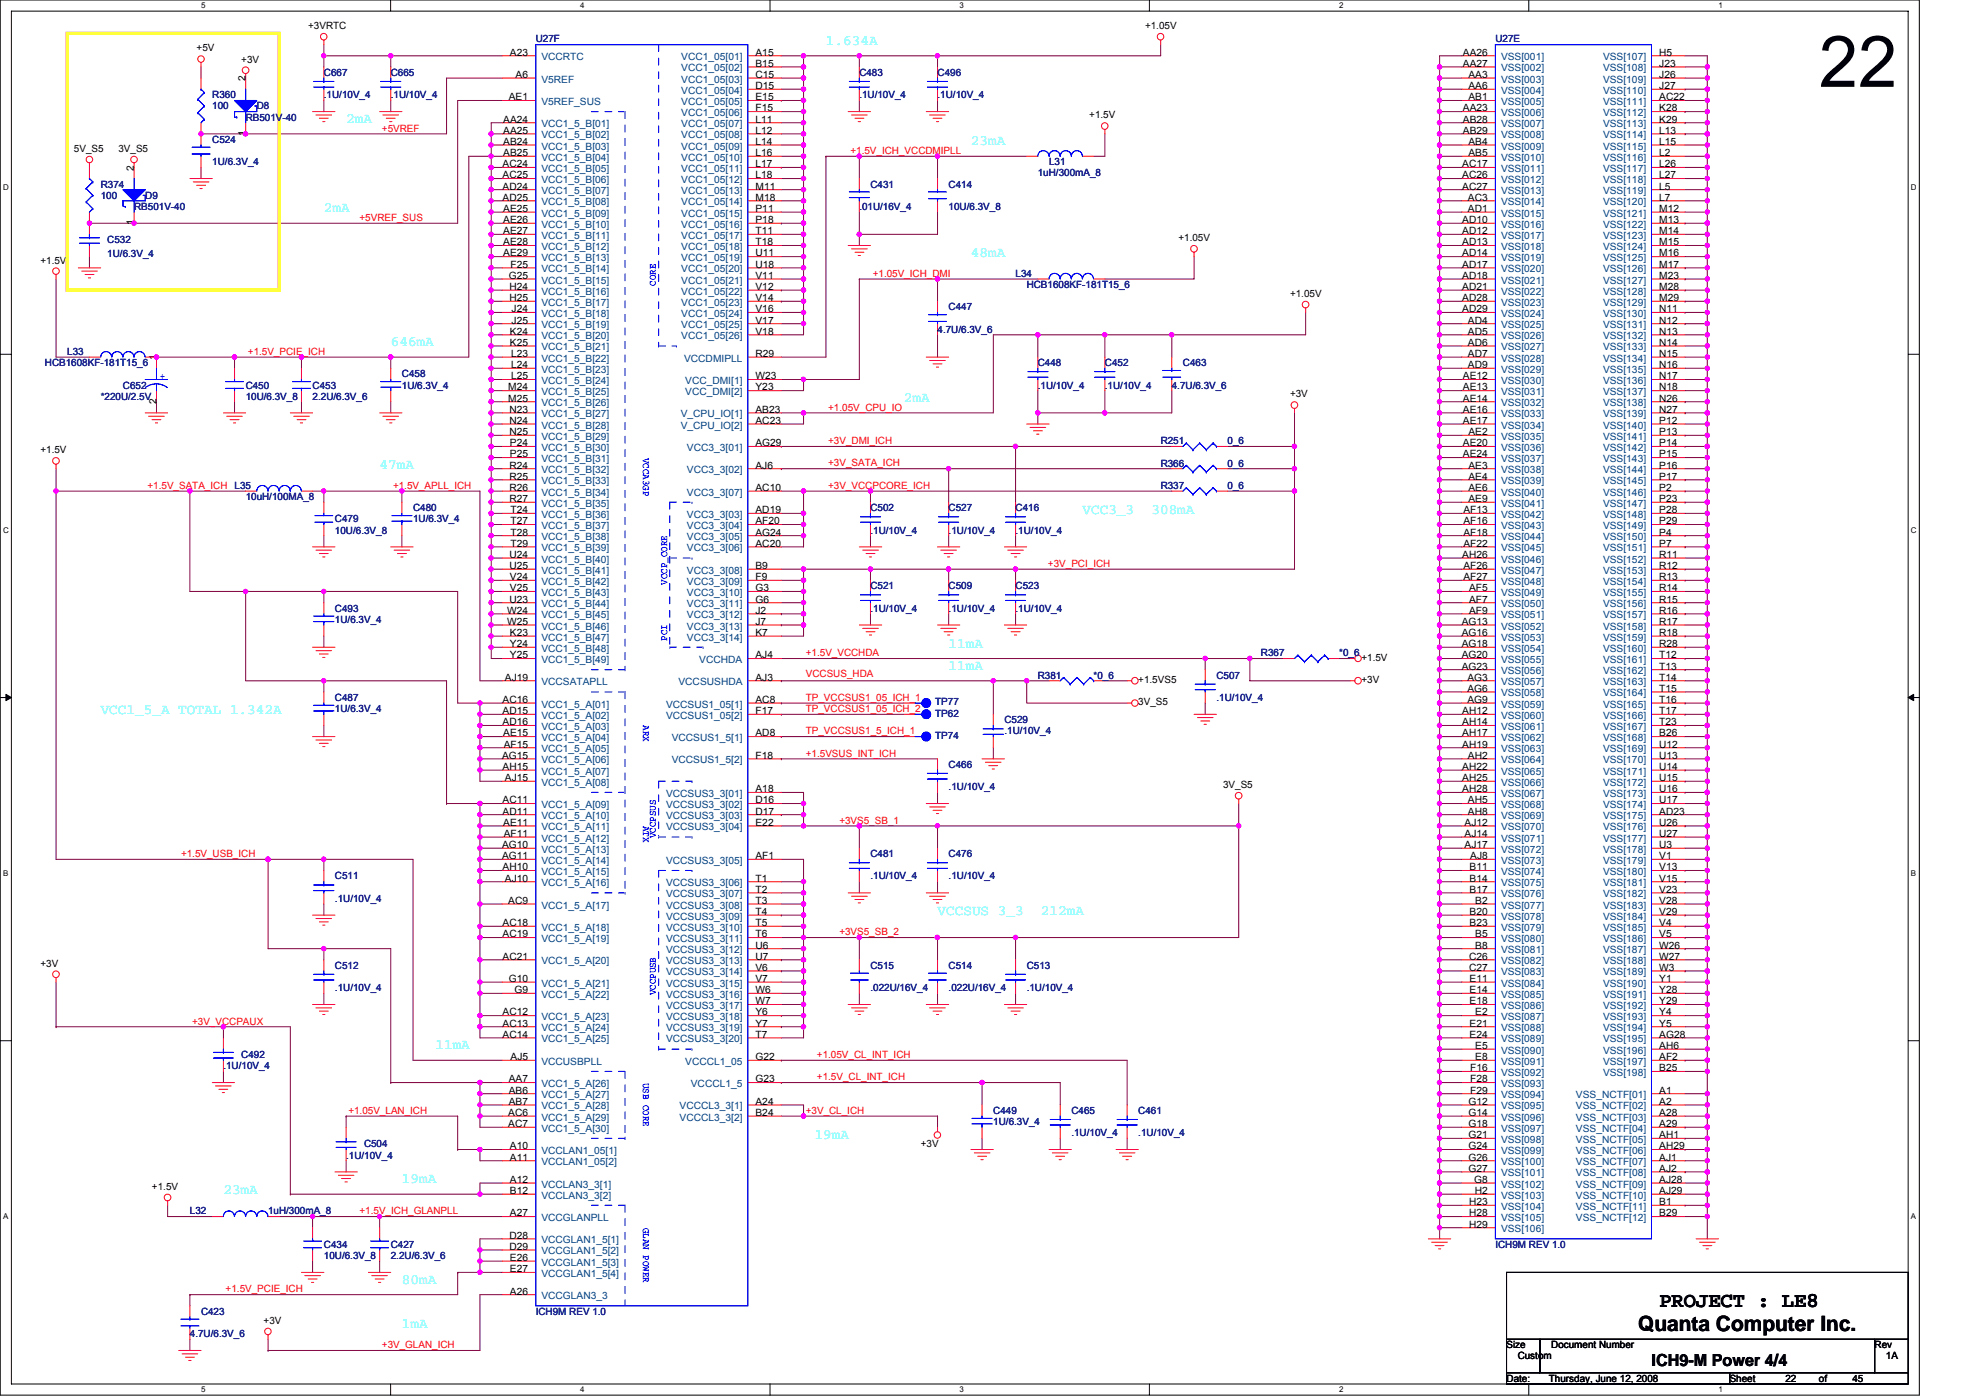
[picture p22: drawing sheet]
<svg xmlns="http://www.w3.org/2000/svg" width="297mm" height="210mm" viewBox="0 0 297 210" stroke-linecap="round" stroke-linejoin="round" font-family="sans-serif">
<defs><g id="words">
<text font-size="10.7" x="273.3" y="13">22</text>
<g font-size="3.2">
<text x="249.3" y="196.3">PROJECT : LE8</text>
<text x="246.1" y="199.9">Quanta Computer Inc.</text>
</g>
<text font-size="2.5" x="248.1" y="205.1">ICH9-M Power 4/4</text>
<g font-size="2.2" fill="#0ff">
<text x="124.1" y="6.7">1.634A</text>
<text x="52" y="18.5">2mA</text>
<text x="145.9" y="21.8">23mA</text>
<text x="48.7" y="31.9">2mA</text>
<text x="145.9" y="38.6">48mA</text>
<text x="58.7" y="52">646mA</text>
<text x="135.8" y="60.4">2mA</text>
<text x="57" y="70.4">47mA</text>
<text x="162.6" y="77.2">VCC3_3</text>
<text x="173" y="77.2">308mA</text>
<text x="142.5" y="97.3">11mA</text>
<text x="142.5" y="100.6">11mA</text>
<text x="15.1" y="107.3">VCC1_5_A TOTAL 1.342A</text>
<text x="140.9" y="137.5">VCCSUS 3_3</text>
<text x="156.4" y="137.5">212mA</text>
<text x="65.4" y="157.6">11mA</text>
<text x="122.4" y="171">19mA</text>
<text x="33.6" y="179.4">23mA</text>
<text x="60.4" y="177.7">19mA</text>
<text x="60.4" y="192.8">80mA</text>
<text x="60.4" y="199.5">1mA</text>
</g>
<g font-size="1.5">
<text x="46.3" y="4.4">+3VRTC</text>
<text x="172" y="4.4">+1.05V</text>
<text x="29.5" y="7.7">+5V</text>
<text x="36.3" y="9.4">+3V</text>
<text x="76.6" y="8.4">A23</text>
<text x="77.5" y="11.7">A6</text>
<text x="113.5" y="8.4">A15</text>
<text x="113.5" y="10">B15</text>
<text x="113.5" y="11.7">C15</text>
<text x="219.8" y="8.4">AA26</text>
<text x="219.8" y="10">AA27</text>
<text x="220.6" y="11.7">AA3</text>
<text x="249.3" y="8.4">H5</text>
<text x="249.3" y="10">J23</text>
<text x="249.3" y="11.7">J26</text>
<text x="36.9" y="12.2" transform="rotate(-90 36.9 12.2)">2</text>
<text x="76.5" y="15.1">AE1</text>
<text x="113.5" y="13.4">D15</text>
<text x="113.5" y="15.1">E15</text>
<text x="113.5" y="16.7">F15</text>
<text x="163.7" y="17.8">+1.5V</text>
<text x="219.8" y="16.7">AA23</text>
<text x="220.6" y="13.4">AA6</text>
<text x="220.6" y="15.1">AB1</text>
<text x="249.3" y="13.4">J27</text>
<text x="249.3" y="15.1">AC22</text>
<text x="249.3" y="16.7">K28</text>
<text x="11.1" y="22.8">5V_S5</text>
<text x="17.8" y="22.8">3V_S5</text>
<text x="36.9" y="20.4" transform="rotate(-90 36.9 20.4)">1</text>
<text x="75.6" y="18.4">AA24</text>
<text x="75.6" y="20.1">AA25</text>
<text x="75.6" y="21.8">AB24</text>
<text x="75.6" y="23.5">AB25</text>
<text x="113.5" y="18.4">L11</text>
<text x="113.5" y="20.1">L12</text>
<text x="113.5" y="21.8">L14</text>
<text x="113.5" y="23.5">L16</text>
<text x="219.8" y="18.4">AB28</text>
<text x="219.8" y="20.1">AB29</text>
<text x="220.6" y="21.8">AB4</text>
<text x="220.6" y="23.5">AB5</text>
<text x="249.3" y="18.4">K29</text>
<text x="249.3" y="20.1">L13</text>
<text x="249.3" y="21.8">L15</text>
<text x="249.3" y="23.5">L2</text>
<text x="20.1" y="25.7" transform="rotate(-90 20.1 25.7)">2</text>
<text x="75.5" y="25.1">AC24</text>
<text x="75.5" y="26.8">AC25</text>
<text x="75.5" y="28.5">AD24</text>
<text x="113.5" y="25.1">L17</text>
<text x="113.5" y="26.8">L18</text>
<text x="113.5" y="28.5">M11</text>
<text x="219.7" y="25.1">AC17</text>
<text x="219.7" y="26.8">AC26</text>
<text x="219.7" y="28.5">AC27</text>
<text x="249.3" y="25.1">L26</text>
<text x="249.3" y="26.8">L27</text>
<text x="249.3" y="28.5">L5</text>
<text x="20.1" y="33.9" transform="rotate(-90 20.1 33.9)">1</text>
<text x="75.5" y="30.1">AD25</text>
<text x="75.6" y="31.8">AE25</text>
<text x="75.6" y="33.5">AE26</text>
<text x="75.6" y="35.2">AE27</text>
<text x="113.5" y="30.1">M18</text>
<text x="113.5" y="31.8">P11</text>
<text x="113.5" y="33.5">P18</text>
<text x="113.5" y="35.2">T11</text>
<text x="219.7" y="33.5">AD10</text>
<text x="219.7" y="35.2">AD12</text>
<text x="220.6" y="30.1">AC3</text>
<text x="220.6" y="31.8">AD1</text>
<text x="249.3" y="30.1">L7</text>
<text x="249.3" y="31.8">M12</text>
<text x="249.3" y="33.5">M13</text>
<text x="249.3" y="35.2">M14</text>
<text x="6.1" y="39.6">+1.5V</text>
<text x="75.6" y="36.9">AE28</text>
<text x="75.6" y="38.5">AE29</text>
<text x="76.5" y="41.9">G25</text>
<text x="76.7" y="40.2">F25</text>
<text x="113.5" y="36.9">T18</text>
<text x="113.5" y="38.5">U11</text>
<text x="113.5" y="40.2">U18</text>
<text x="113.5" y="41.9">V11</text>
<text x="177.1" y="36.2">+1.05V</text>
<text x="219.7" y="36.9">AD13</text>
<text x="219.7" y="38.5">AD14</text>
<text x="219.7" y="40.2">AD17</text>
<text x="219.7" y="41.9">AD18</text>
<text x="249.3" y="36.9">M15</text>
<text x="249.3" y="38.5">M16</text>
<text x="249.3" y="40.2">M17</text>
<text x="249.3" y="41.9">M23</text>
<text x="76.5" y="43.6">H24</text>
<text x="76.5" y="45.2">H25</text>
<text x="76.9" y="46.9">J24</text>
<text x="113.5" y="43.6">V12</text>
<text x="113.5" y="45.2">V14</text>
<text x="113.5" y="46.9">V16</text>
<text x="193.8" y="44.6">+1.05V</text>
<text x="219.7" y="43.6">AD21</text>
<text x="219.7" y="45.2">AD28</text>
<text x="219.7" y="46.9">AD29</text>
<text x="249.3" y="43.6">M28</text>
<text x="249.3" y="45.2">M29</text>
<text x="249.3" y="46.9">N11</text>
<text x="76.6" y="50.3">K24</text>
<text x="76.6" y="51.9">K25</text>
<text x="76.8" y="53.6">L23</text>
<text x="76.9" y="48.6">J25</text>
<text x="113.5" y="53.6">R29</text>
<text x="113.5" y="48.6">V17</text>
<text x="113.5" y="50.3">V18</text>
<text x="220.6" y="48.6">AD4</text>
<text x="220.6" y="50.3">AD5</text>
<text x="220.6" y="51.9">AD6</text>
<text x="220.6" y="53.6">AD7</text>
<text x="249.3" y="48.6">N12</text>
<text x="249.3" y="50.3">N13</text>
<text x="249.3" y="51.9">N14</text>
<text x="249.3" y="53.6">N15</text>
<text x="23.5" y="54.1" transform="rotate(-90 23.5 54.1)">1</text>
<text x="76.4" y="58.7">M24</text>
<text x="76.8" y="55.3">L24</text>
<text x="76.8" y="57">L25</text>
<text x="113.5" y="58.7">Y23</text>
<text x="113.5" y="57">W23</text>
<text x="193.8" y="59.7">+3V</text>
<text x="219.8" y="57">AE12</text>
<text x="219.8" y="58.7">AE13</text>
<text x="220.6" y="55.3">AD9</text>
<text x="249.3" y="55.3">N16</text>
<text x="249.3" y="57">N17</text>
<text x="249.3" y="58.7">N18</text>
<text x="23.5" y="60.7" transform="rotate(-90 23.5 60.7)">2</text>
<text x="76.4" y="60.3">M25</text>
<text x="76.5" y="62">N23</text>
<text x="76.5" y="63.7">N24</text>
<text x="76.5" y="65.4">N25</text>
<text x="113.5" y="62">AB23</text>
<text x="113.5" y="63.7">AC23</text>
<text x="219.8" y="60.3">AE14</text>
<text x="219.8" y="62">AE16</text>
<text x="219.8" y="63.7">AE17</text>
<text x="220.6" y="65.4">AE2</text>
<text x="249.3" y="60.3">N26</text>
<text x="249.3" y="62">N27</text>
<text x="249.3" y="63.7">P12</text>
<text x="249.3" y="65.4">P13</text>
<text x="6.1" y="68.1">+1.5V</text>
<text x="76.5" y="70.4">R24</text>
<text x="76.6" y="67">P24</text>
<text x="76.6" y="68.7">P25</text>
<text x="113.5" y="67">AG29</text>
<text x="113.5" y="70.4">AJ6</text>
<text x="219.8" y="67">AE20</text>
<text x="219.8" y="68.7">AE24</text>
<text x="220.6" y="70.4">AE3</text>
<text x="249.3" y="67">P14</text>
<text x="249.3" y="68.7">P15</text>
<text x="249.3" y="70.4">P16</text>
<text x="76.5" y="72.1">R25</text>
<text x="76.5" y="73.7">R26</text>
<text x="76.5" y="75.4">R27</text>
<text x="76.7" y="77.1">T24</text>
<text x="113.5" y="77.1">AD19</text>
<text x="113.5" y="73.7">AC10</text>
<text x="219.9" y="77.1">AF13</text>
<text x="220.6" y="72.1">AE4</text>
<text x="220.6" y="73.7">AE6</text>
<text x="220.6" y="75.4">AE9</text>
<text x="249.3" y="72.1">P17</text>
<text x="249.3" y="73.7">P2</text>
<text x="249.3" y="75.4">P23</text>
<text x="249.3" y="77.1">P28</text>
<text x="76.5" y="83.8">U24</text>
<text x="76.7" y="78.8">T27</text>
<text x="76.7" y="80.4">T28</text>
<text x="76.7" y="82.1">T29</text>
<text x="113.5" y="78.8">AF20</text>
<text x="113.5" y="80.4">AG24</text>
<text x="113.5" y="82.1">AC20</text>
<text x="219.7" y="83.8">AH26</text>
<text x="219.9" y="78.8">AF16</text>
<text x="219.9" y="80.4">AF18</text>
<text x="219.9" y="82.1">AF22</text>
<text x="249.3" y="78.8">P29</text>
<text x="249.3" y="80.4">P4</text>
<text x="249.3" y="82.1">P7</text>
<text x="249.3" y="83.8">R11</text>
<text x="76.5" y="85.5">U25</text>
<text x="76.6" y="88.8">V25</text>
<text x="76.6" y="87.1">V24</text>
<text x="113.5" y="87.1">F9</text>
<text x="113.5" y="88.8">G3</text>
<text x="113.5" y="85.5">B9</text>
<text x="219.9" y="85.5">AF26</text>
<text x="219.9" y="87.1">AF27</text>
<text x="220.7" y="88.8">AF5</text>
<text x="249.3" y="85.5">R12</text>
<text x="249.3" y="87.1">R13</text>
<text x="249.3" y="88.8">R14</text>
<text x="76.2" y="92.2">W24</text>
<text x="76.2" y="93.9">W25</text>
<text x="76.5" y="90.5">U23</text>
<text x="76.6" y="95.5">K23</text>
<text x="113.5" y="90.5">G6</text>
<text x="113.5" y="92.2">J2</text>
<text x="113.5" y="93.9">J7</text>
<text x="113.5" y="95.5">K7</text>
<text x="219.6" y="93.9">AG13</text>
<text x="219.6" y="95.5">AG16</text>
<text x="220.7" y="90.5">AF7</text>
<text x="220.7" y="92.2">AF9</text>
<text x="249.3" y="90.5">R15</text>
<text x="249.3" y="92.2">R16</text>
<text x="249.3" y="93.9">R17</text>
<text x="249.3" y="95.5">R18</text>
<text x="76.6" y="97.2">Y24</text>
<text x="76.6" y="98.9">Y25</text>
<text x="113.5" y="98.9">AJ4</text>
<text x="204.6" y="99.3">+1.5V</text>
<text x="219.6" y="97.2">AG18</text>
<text x="219.6" y="98.9">AG20</text>
<text x="219.6" y="100.6">AG23</text>
<text x="249.3" y="97.2">R28</text>
<text x="249.3" y="98.9">T12</text>
<text x="249.3" y="100.6">T13</text>
<text x="75.5" y="105.6">AC16</text>
<text x="75.5" y="107.3">AD15</text>
<text x="75.9" y="102.2">AJ19</text>
<text x="113.5" y="105.6">AC8</text>
<text x="113.5" y="107.3">F17</text>
<text x="113.5" y="102.2">AJ3</text>
<text x="171" y="102.6">+1.5VS5</text>
<text x="171" y="106">3V_S5</text>
<text x="204.6" y="102.6">+3V</text>
<text x="219.7" y="107.3">AH12</text>
<text x="220.5" y="102.2">AG3</text>
<text x="220.5" y="103.9">AG6</text>
<text x="220.5" y="105.6">AG9</text>
<text x="249.3" y="102.2">T14</text>
<text x="249.3" y="103.9">T15</text>
<text x="249.3" y="105.6">T16</text>
<text x="249.3" y="107.3">T17</text>
<text x="75.4" y="114">AG15</text>
<text x="75.5" y="108.9">AD16</text>
<text x="75.6" y="110.6">AE15</text>
<text x="75.7" y="112.3">AF15</text>
<text x="113.5" y="110.6">AD8</text>
<text x="113.5" y="114">F18</text>
<text x="219.7" y="108.9">AH14</text>
<text x="219.7" y="110.6">AH17</text>
<text x="219.7" y="112.3">AH19</text>
<text x="220.6" y="114">AH2</text>
<text x="249.3" y="108.9">T23</text>
<text x="249.3" y="112.3">U12</text>
<text x="249.3" y="114">U13</text>
<text x="249.3" y="110.6">B26</text>
<text x="75.5" y="115.7">AH15</text>
<text x="75.9" y="117.3">AJ15</text>
<text x="113.5" y="119">A18</text>
<text x="183.8" y="118.4">3V_S5</text>
<text x="219.7" y="115.7">AH22</text>
<text x="219.7" y="117.3">AH25</text>
<text x="219.7" y="119">AH28</text>
<text x="249.3" y="115.7">U14</text>
<text x="249.3" y="117.3">U15</text>
<text x="249.3" y="119">U16</text>
<text x="75.5" y="120.7">AC11</text>
<text x="75.5" y="122.3">AD11</text>
<text x="75.6" y="124">AE11</text>
<text x="75.7" y="125.7">AF11</text>
<text x="113.5" y="120.7">D16</text>
<text x="113.5" y="122.3">D17</text>
<text x="113.5" y="124">E22</text>
<text x="220" y="124">AJ12</text>
<text x="220" y="125.7">AJ14</text>
<text x="220.6" y="120.7">AH5</text>
<text x="220.6" y="122.3">AH8</text>
<text x="249.3" y="120.7">U17</text>
<text x="249.3" y="122.3">AD23</text>
<text x="249.3" y="124">U26</text>
<text x="249.3" y="125.7">U27</text>
<text x="75.4" y="127.4">AG10</text>
<text x="75.4" y="129.1">AG11</text>
<text x="75.5" y="130.7">AH10</text>
<text x="113.5" y="129.1">AF1</text>
<text x="220" y="127.4">AJ17</text>
<text x="220.8" y="130.7">B11</text>
<text x="220.9" y="129.1">AJ8</text>
<text x="249.3" y="127.4">U3</text>
<text x="249.3" y="129.1">V1</text>
<text x="249.3" y="130.7">V13</text>
<text x="75.9" y="132.4">AJ10</text>
<text x="76.4" y="135.8">AC9</text>
<text x="113.5" y="132.4">T1</text>
<text x="113.5" y="134.1">T2</text>
<text x="113.5" y="135.8">T3</text>
<text x="113.5" y="137.4">T4</text>
<text x="220.8" y="132.4">B14</text>
<text x="220.8" y="134.1">B17</text>
<text x="220.8" y="137.4">B20</text>
<text x="221.7" y="135.8">B2</text>
<text x="249.3" y="132.4">V15</text>
<text x="249.3" y="134.1">V23</text>
<text x="249.3" y="135.8">V28</text>
<text x="249.3" y="137.4">V29</text>
<text x="75.5" y="140.8">AC19</text>
<text x="75.5" y="139.1">AC18</text>
<text x="113.5" y="139.1">T5</text>
<text x="113.5" y="140.8">T6</text>
<text x="113.5" y="142.5">U6</text>
<text x="220.8" y="139.1">B23</text>
<text x="221.7" y="140.8">B5</text>
<text x="221.7" y="142.5">B8</text>
<text x="249.3" y="139.1">V4</text>
<text x="249.3" y="140.8">V5</text>
<text x="249.3" y="142.5">W26</text>
<text x="6.1" y="145.2">+3V</text>
<text x="75.5" y="144.1">AC21</text>
<text x="76.5" y="147.5">G10</text>
<text x="77.3" y="149.2">G9</text>
<text x="113.5" y="144.1">U7</text>
<text x="113.5" y="145.8">V6</text>
<text x="113.5" y="147.5">V7</text>
<text x="113.5" y="149.2">W6</text>
<text x="220.7" y="144.1">C26</text>
<text x="220.7" y="145.8">C27</text>
<text x="220.8" y="147.5">E11</text>
<text x="220.8" y="149.2">E14</text>
<text x="249.3" y="144.1">W27</text>
<text x="249.3" y="145.8">W3</text>
<text x="249.3" y="147.5">Y1</text>
<text x="249.3" y="149.2">Y28</text>
<text x="75.5" y="152.5">AC12</text>
<text x="75.5" y="154.2">AC13</text>
<text x="75.5" y="155.9">AC14</text>
<text x="113.5" y="150.9">W7</text>
<text x="113.5" y="152.5">Y6</text>
<text x="113.5" y="154.2">Y7</text>
<text x="113.5" y="155.9">T7</text>
<text x="220.8" y="150.9">E18</text>
<text x="220.8" y="154.2">E21</text>
<text x="220.8" y="155.9">E24</text>
<text x="221.7" y="152.5">E2</text>
<text x="249.3" y="150.9">Y29</text>
<text x="249.3" y="152.5">Y4</text>
<text x="249.3" y="154.2">Y5</text>
<text x="249.3" y="155.9">AG28</text>
<text x="76.7" y="159.2">AJ5</text>
<text x="113.5" y="159.2">G22</text>
<text x="220.9" y="160.9">F16</text>
<text x="221.7" y="157.6">E5</text>
<text x="221.7" y="159.2">E8</text>
<text x="249.3" y="157.6">AH6</text>
<text x="249.3" y="159.2">AF2</text>
<text x="249.3" y="160.9">B25</text>
<text x="76.4" y="167.6">AC6</text>
<text x="76.5" y="162.6">AA7</text>
<text x="76.5" y="164.3">AB6</text>
<text x="76.5" y="165.9">AB7</text>
<text x="113.5" y="162.6">G23</text>
<text x="113.5" y="167.6">B24</text>
<text x="113.5" y="165.9">A24</text>
<text x="220.6" y="165.9">G12</text>
<text x="220.6" y="167.6">G14</text>
<text x="220.9" y="162.6">F28</text>
<text x="220.9" y="164.3">F29</text>
<text x="249.3" y="164.3">A1</text>
<text x="249.3" y="165.9">A2</text>
<text x="249.3" y="167.6">A28</text>
<text x="76.4" y="169.3">AC7</text>
<text x="76.6" y="172.6">A10</text>
<text x="138.3" y="172.3">+3V</text>
<text x="220.6" y="169.3">G18</text>
<text x="220.6" y="172.6">G24</text>
<text x="220.6" y="171">G21</text>
<text x="249.3" y="169.3">A29</text>
<text x="249.3" y="171">AH1</text>
<text x="249.3" y="172.6">AH29</text>
<text x="22.8" y="178.7">+1.5V</text>
<text x="76.6" y="174.3">A11</text>
<text x="76.6" y="177.7">A12</text>
<text x="76.6" y="179.3">B12</text>
<text x="220.6" y="174.3">G26</text>
<text x="220.6" y="176">G27</text>
<text x="221.5" y="177.7">G8</text>
<text x="221.6" y="179.3">H2</text>
<text x="249.3" y="174.3">AJ1</text>
<text x="249.3" y="176">AJ2</text>
<text x="249.3" y="177.7">AJ28</text>
<text x="249.3" y="179.3">AJ29</text>
<text x="76.6" y="182.7">A27</text>
<text x="220.7" y="181">H23</text>
<text x="220.7" y="182.7">H28</text>
<text x="220.7" y="184.4">H29</text>
<text x="249.3" y="181">B1</text>
<text x="249.3" y="182.7">B29</text>
<text x="76.5" y="187.7">D29</text>
<text x="76.5" y="186.1">D28</text>
<text x="76.6" y="191.1">E27</text>
<text x="76.6" y="189.4">E26</text>
<text x="76.6" y="194.4">A26</text>
<text x="39.6" y="198.8">+3V</text>
<text x="226.4" y="202.5">Size</text>
<text x="233.1" y="202.5">Document Number</text>
<text x="281.7" y="202.5">Rev</text>
<text x="226.4" y="207.5">Date:</text>
<text x="228" y="204.2">Custom</text>
<text x="232.7" y="207.5">Thursday, June 12, 2008</text>
<text x="259.9" y="207.5">Sheet</text>
<text x="268.3" y="207.5">22</text>
<text x="273.3" y="207.5">of</text>
<text x="278.3" y="207.5">45</text>
<text x="283.4" y="204.2">1A</text>
</g>
<g font-size="1.5" fill="#000080">
<text x="48.7" y="11.4">C667</text>
<text x="58.7" y="11.4">C665</text>
<text x="80.5" y="6.4">U27F</text>
<text x="129.1" y="11.4">C483</text>
<text x="140.9" y="11.4">C496</text>
<text x="224.7" y="6.4">U27E</text>
<text x="31.9" y="14.8">R360</text>
<text x="31.9" y="16.4">100</text>
<text x="38.6" y="16.4">D8</text>
<text x="48.7" y="14.8">.1U/10V_4</text>
<text x="58.7" y="14.8">.1U/10V_4</text>
<text x="129.1" y="14.8">.1U/10V_4</text>
<text x="140.9" y="14.8">.1U/10V_4</text>
<text x="31.9" y="21.5">C524</text>
<text x="36.9" y="18.1">RB501V-40</text>
<text x="15.1" y="28.2">R374</text>
<text x="15.1" y="29.8">100</text>
<text x="21.8" y="29.8">D9</text>
<text x="31.9" y="24.8">1U/6.3V_4</text>
<text x="130.8" y="28.2">C431</text>
<text x="142.5" y="28.2">C414</text>
<text x="155.9" y="26.5">1uH/300mA_8</text>
<text x="157.6" y="24.8">L31</text>
<text x="20.1" y="31.5">RB501V-40</text>
<text x="129.1" y="31.5">.01U/16V_4</text>
<text x="142.5" y="31.5">10U/6.3V_8</text>
<text x="16.1" y="36.6">C532</text>
<text x="16.1" y="38.6">1U/6.3V_4</text>
<text x="152.6" y="41.6">L34</text>
<text x="142.5" y="46.6">C447</text>
<text x="154.3" y="43.3">HCB1608KF-181T15_6</text>
<text x="10.1" y="53.3">L33</text>
<text x="140.9" y="50">4.7U/6.3V_6</text>
<text x="6.7" y="55">HCB1608KF-181T15_6</text>
<text x="18.5" y="58.4">C652</text>
<text x="36.9" y="58.4">C450</text>
<text x="47" y="58.4">C453</text>
<text x="60.4" y="56.7">C458</text>
<text x="60.4" y="58.4">1U/6.3V_4</text>
<text x="155.9" y="55">C448</text>
<text x="155.9" y="58.4">.1U/10V_4</text>
<text x="166" y="55">C452</text>
<text x="166" y="58.4">.1U/10V_4</text>
<text x="176.1" y="58.4">4.7U/6.3V_6</text>
<text x="177.7" y="55">C463</text>
<text x="15.1" y="60">*220U/2.5V</text>
<text x="36.9" y="60">10U/6.3V_8</text>
<text x="47" y="60">2.2U/6.3V_6</text>
<text x="174.4" y="66.7">R251</text>
<text x="174.4" y="70.1">R366</text>
<text x="184.4" y="66.7">0_6</text>
<text x="184.4" y="70.1">0_6</text>
<text x="35.2" y="73.4">L35</text>
<text x="36.9" y="75.1">10uH/100MA_8</text>
<text x="62.1" y="76.8">C480</text>
<text x="130.8" y="76.8">C502</text>
<text x="142.5" y="76.8">C527</text>
<text x="152.6" y="76.8">C416</text>
<text x="174.4" y="73.4">R337</text>
<text x="184.4" y="73.4">0_6</text>
<text x="50.3" y="78.5">C479</text>
<text x="50.3" y="80.1">10U/6.3V_8</text>
<text x="62.1" y="78.5">1U/6.3V_4</text>
<text x="130.8" y="80.1">.1U/10V_4</text>
<text x="142.5" y="80.1">.1U/10V_4</text>
<text x="152.6" y="80.1">.1U/10V_4</text>
<text x="130.8" y="88.5">C521</text>
<text x="142.5" y="88.5">C509</text>
<text x="152.6" y="88.5">C523</text>
<text x="50.3" y="91.9">C493</text>
<text x="50.3" y="93.6">1U/6.3V_4</text>
<text x="130.8" y="91.9">.1U/10V_4</text>
<text x="142.5" y="91.9">.1U/10V_4</text>
<text x="152.6" y="91.9">.1U/10V_4</text>
<text x="155.9" y="101.9">R381</text>
<text x="164.3" y="101.9">*0_6</text>
<text x="182.8" y="101.9">C507</text>
<text x="189.5" y="98.6">R367</text>
<text x="201.2" y="98.6">*0_6</text>
<text x="50.3" y="105.3">C487</text>
<text x="50.3" y="107">1U/6.3V_4</text>
<text x="140.5" y="107.6">TP62</text>
<text x="140.5" y="106">TP77</text>
<text x="182.8" y="105.3">.1U/10V_4</text>
<text x="140.5" y="111">TP74</text>
<text x="150.9" y="108.6">C529</text>
<text x="150.9" y="110.3">.1U/10V_4</text>
<text x="142.5" y="115.3">C466</text>
<text x="142.5" y="118.7">.1U/10V_4</text>
<text x="130.8" y="128.8">C481</text>
<text x="142.5" y="128.8">C476</text>
<text x="50.3" y="132.1">C511</text>
<text x="50.3" y="135.5">.1U/10V_4</text>
<text x="130.8" y="132.1">.1U/10V_4</text>
<text x="142.5" y="132.1">.1U/10V_4</text>
<text x="50.3" y="145.5">C512</text>
<text x="50.3" y="148.9">.1U/10V_4</text>
<text x="130.8" y="145.5">C515</text>
<text x="130.8" y="148.9">.022U/16V_4</text>
<text x="142.5" y="145.5">C514</text>
<text x="142.5" y="148.9">.022U/16V_4</text>
<text x="154.3" y="145.5">C513</text>
<text x="154.3" y="148.9">.1U/10V_4</text>
<text x="33.6" y="160.6">.1U/10V_4</text>
<text x="36.3" y="158.9">C492</text>
<text x="149.2" y="167.3">C449</text>
<text x="161" y="167.3">C465</text>
<text x="171" y="167.3">C461</text>
<text x="54.7" y="172.3">C504</text>
<text x="149.2" y="169">1U/6.3V_4</text>
<text x="161" y="170.7">.1U/10V_4</text>
<text x="171" y="170.7">.1U/10V_4</text>
<text x="52" y="174">.1U/10V_4</text>
<text x="28.5" y="182.4">L32</text>
<text x="40.3" y="182.4">1uH/300mA_8</text>
<text x="48.7" y="187.4">C434</text>
<text x="48.7" y="189.1">10U/6.3V_8</text>
<text x="58.7" y="187.4">C427</text>
<text x="58.7" y="189.1">2.2U/6.3V_6</text>
<text x="224.7" y="187.4">ICH9M REV 1.0</text>
<text x="30.2" y="197.5">C423</text>
<text x="80.5" y="197.5">ICH9M REV 1.0</text>
<text x="28.5" y="200.9">4.7U/6.3V_6</text>
</g>
<g font-size="1.5" fill="#004080">
<text x="81.3" y="9.1">VCCRTC</text>
<text x="102.4" y="9.1">VCC1_05[01]</text>
<text x="102.4" y="10.7">VCC1_05[02]</text>
<text x="225.5" y="9.1">VSS[001]</text>
<text x="225.5" y="10.7">VSS[002]</text>
<text x="240.9" y="9.1">VSS[107]</text>
<text x="240.9" y="10.7">VSS[108]</text>
<text x="81.3" y="12.4">V5REF</text>
<text x="81.3" y="15.8">V5REF_SUS</text>
<text x="102.4" y="12.4">VCC1_05[03]</text>
<text x="102.4" y="14.1">VCC1_05[04]</text>
<text x="102.4" y="15.8">VCC1_05[05]</text>
<text x="102.4" y="17.4">VCC1_05[06]</text>
<text x="225.5" y="12.4">VSS[003]</text>
<text x="225.5" y="14.1">VSS[004]</text>
<text x="225.5" y="15.8">VSS[005]</text>
<text x="225.5" y="17.4">VSS[006]</text>
<text x="240.9" y="12.4">VSS[109]</text>
<text x="240.9" y="14.1">VSS[110]</text>
<text x="240.9" y="15.8">VSS[111]</text>
<text x="240.9" y="17.4">VSS[112]</text>
<text x="81.3" y="19.1">VCC1_5_B[01]</text>
<text x="81.3" y="20.8">VCC1_5_B[02]</text>
<text x="81.3" y="22.5">VCC1_5_B[03]</text>
<text x="102.4" y="19.1">VCC1_05[07]</text>
<text x="102.4" y="20.8">VCC1_05[08]</text>
<text x="102.4" y="22.5">VCC1_05[09]</text>
<text x="225.5" y="19.1">VSS[007]</text>
<text x="225.5" y="20.8">VSS[008]</text>
<text x="225.5" y="22.5">VSS[009]</text>
<text x="240.9" y="19.1">VSS[113]</text>
<text x="240.9" y="20.8">VSS[114]</text>
<text x="240.9" y="22.5">VSS[115]</text>
<text x="81.3" y="24.2">VCC1_5_B[04]</text>
<text x="81.3" y="25.8">VCC1_5_B[05]</text>
<text x="81.3" y="27.5">VCC1_5_B[06]</text>
<text x="81.3" y="29.2">VCC1_5_B[07]</text>
<text x="102.4" y="24.2">VCC1_05[10]</text>
<text x="102.4" y="25.8">VCC1_05[11]</text>
<text x="102.4" y="27.5">VCC1_05[12]</text>
<text x="102.4" y="29.2">VCC1_05[13]</text>
<text x="225.5" y="24.2">VSS[010]</text>
<text x="225.5" y="25.8">VSS[011]</text>
<text x="225.5" y="27.5">VSS[012]</text>
<text x="225.5" y="29.2">VSS[013]</text>
<text x="240.9" y="24.2">VSS[116]</text>
<text x="240.9" y="25.8">VSS[117]</text>
<text x="240.9" y="27.5">VSS[118]</text>
<text x="240.9" y="29.2">VSS[119]</text>
<text x="81.3" y="30.8">VCC1_5_B[08]</text>
<text x="81.3" y="32.5">VCC1_5_B[09]</text>
<text x="81.3" y="34.2">VCC1_5_B[10]</text>
<text x="81.3" y="35.9">VCC1_5_B[11]</text>
<text x="102.4" y="30.8">VCC1_05[14]</text>
<text x="102.4" y="32.5">VCC1_05[15]</text>
<text x="102.4" y="34.2">VCC1_05[16]</text>
<text x="102.4" y="35.9">VCC1_05[17]</text>
<text x="225.5" y="30.8">VSS[014]</text>
<text x="225.5" y="32.5">VSS[015]</text>
<text x="225.5" y="34.2">VSS[016]</text>
<text x="225.5" y="35.9">VSS[017]</text>
<text x="240.9" y="30.8">VSS[120]</text>
<text x="240.9" y="32.5">VSS[121]</text>
<text x="240.9" y="34.2">VSS[122]</text>
<text x="240.9" y="35.9">VSS[123]</text>
<text x="81.3" y="37.5">VCC1_5_B[12]</text>
<text x="81.3" y="39.2">VCC1_5_B[13]</text>
<text x="81.3" y="40.9">VCC1_5_B[14]</text>
<text x="102.4" y="37.5">VCC1_05[18]</text>
<text x="102.4" y="39.2">VCC1_05[19]</text>
<text x="102.4" y="40.9">VCC1_05[20]</text>
<text x="225.5" y="37.5">VSS[018]</text>
<text x="225.5" y="39.2">VSS[019]</text>
<text x="225.5" y="40.9">VSS[020]</text>
<text x="240.9" y="37.5">VSS[124]</text>
<text x="240.9" y="39.2">VSS[125]</text>
<text x="240.9" y="40.9">VSS[126]</text>
<text x="81.3" y="42.6">VCC1_5_B[15]</text>
<text x="81.3" y="44.3">VCC1_5_B[16]</text>
<text x="81.3" y="45.9">VCC1_5_B[17]</text>
<text x="81.3" y="47.6">VCC1_5_B[18]</text>
<text x="102.4" y="44.3">VCC1_05[22]</text>
<text x="102.4" y="45.9">VCC1_05[23]</text>
<text x="102.4" y="42.6">VCC1_05[21]</text>
<text x="102.4" y="47.6">VCC1_05[24]</text>
<text x="225.5" y="42.6">VSS[021]</text>
<text x="225.5" y="44.3">VSS[022]</text>
<text x="225.5" y="45.9">VSS[023]</text>
<text x="225.5" y="47.6">VSS[024]</text>
<text x="240.9" y="42.6">VSS[127]</text>
<text x="240.9" y="44.3">VSS[128]</text>
<text x="240.9" y="45.9">VSS[129]</text>
<text x="240.9" y="47.6">VSS[130]</text>
<text x="81.3" y="49.3">VCC1_5_B[19]</text>
<text x="81.3" y="51">VCC1_5_B[20]</text>
<text x="81.3" y="52.6">VCC1_5_B[21]</text>
<text x="102.4" y="49.3">VCC1_05[25]</text>
<text x="102.4" y="51">VCC1_05[26]</text>
<text x="225.5" y="49.3">VSS[025]</text>
<text x="225.5" y="51">VSS[026]</text>
<text x="225.5" y="52.6">VSS[027]</text>
<text x="240.9" y="49.3">VSS[131]</text>
<text x="240.9" y="51">VSS[132]</text>
<text x="240.9" y="52.6">VSS[133]</text>
<text x="81.3" y="54.3">VCC1_5_B[22]</text>
<text x="81.3" y="56">VCC1_5_B[23]</text>
<text x="81.3" y="57.7">VCC1_5_B[24]</text>
<text x="81.3" y="59.4">VCC1_5_B[25]</text>
<text x="102.8" y="54.3">VCCDMIPLL</text>
<text x="103" y="59.4">VCC_DMI[2]</text>
<text x="103" y="57.7">VCC_DMI[1]</text>
<text x="225.5" y="54.3">VSS[028]</text>
<text x="225.5" y="56">VSS[029]</text>
<text x="225.5" y="57.7">VSS[030]</text>
<text x="225.5" y="59.4">VSS[031]</text>
<text x="240.9" y="54.3">VSS[134]</text>
<text x="240.9" y="56">VSS[135]</text>
<text x="240.9" y="57.7">VSS[136]</text>
<text x="240.9" y="59.4">VSS[137]</text>
<text x="81.3" y="61">VCC1_5_B[26]</text>
<text x="81.3" y="62.7">VCC1_5_B[27]</text>
<text x="81.3" y="64.4">VCC1_5_B[28]</text>
<text x="102.3" y="62.7">V_CPU_IO[1]</text>
<text x="102.3" y="64.4">V_CPU_IO[2]</text>
<text x="225.5" y="61">VSS[032]</text>
<text x="225.5" y="62.7">VSS[033]</text>
<text x="225.5" y="64.4">VSS[034]</text>
<text x="240.9" y="61">VSS[138]</text>
<text x="240.9" y="62.7">VSS[139]</text>
<text x="240.9" y="64.4">VSS[140]</text>
<text x="81.3" y="66.1">VCC1_5_B[29]</text>
<text x="81.3" y="67.7">VCC1_5_B[30]</text>
<text x="81.3" y="69.4">VCC1_5_B[31]</text>
<text x="81.3" y="71.1">VCC1_5_B[32]</text>
<text x="103.2" y="67.7">VCC3_3[01]</text>
<text x="103.2" y="71.1">VCC3_3[02]</text>
<text x="225.5" y="66.1">VSS[035]</text>
<text x="225.5" y="67.7">VSS[036]</text>
<text x="225.5" y="69.4">VSS[037]</text>
<text x="225.5" y="71.1">VSS[038]</text>
<text x="240.9" y="66.1">VSS[141]</text>
<text x="240.9" y="67.7">VSS[142]</text>
<text x="240.9" y="69.4">VSS[143]</text>
<text x="240.9" y="71.1">VSS[144]</text>
<text x="81.3" y="72.7">VCC1_5_B[33]</text>
<text x="81.3" y="74.4">VCC1_5_B[34]</text>
<text x="81.3" y="76.1">VCC1_5_B[35]</text>
<text x="81.3" y="77.8">VCC1_5_B[36]</text>
<text x="103.2" y="77.8">VCC3_3[03]</text>
<text x="103.2" y="74.4">VCC3_3[07]</text>
<text x="225.5" y="72.7">VSS[039]</text>
<text x="225.5" y="74.4">VSS[040]</text>
<text x="225.5" y="76.1">VSS[041]</text>
<text x="225.5" y="77.8">VSS[042]</text>
<text x="240.9" y="72.7">VSS[145]</text>
<text x="240.9" y="74.4">VSS[146]</text>
<text x="240.9" y="76.1">VSS[147]</text>
<text x="240.9" y="77.8">VSS[148]</text>
<text x="81.3" y="79.5">VCC1_5_B[37]</text>
<text x="81.3" y="81.1">VCC1_5_B[38]</text>
<text x="81.3" y="82.8">VCC1_5_B[39]</text>
<text x="103.2" y="79.5">VCC3_3[04]</text>
<text x="103.2" y="81.1">VCC3_3[05]</text>
<text x="103.2" y="82.8">VCC3_3[06]</text>
<text x="225.5" y="79.5">VSS[043]</text>
<text x="225.5" y="81.1">VSS[044]</text>
<text x="225.5" y="82.8">VSS[045]</text>
<text x="240.9" y="79.5">VSS[149]</text>
<text x="240.9" y="81.1">VSS[150]</text>
<text x="240.9" y="82.8">VSS[151]</text>
<text x="81.3" y="84.5">VCC1_5_B[40]</text>
<text x="81.3" y="89.5">VCC1_5_B[43]</text>
<text x="81.3" y="86.2">VCC1_5_B[41]</text>
<text x="81.3" y="87.8">VCC1_5_B[42]</text>
<text x="103.2" y="87.8">VCC3_3[09]</text>
<text x="103.2" y="89.5">VCC3_3[10]</text>
<text x="103.2" y="86.2">VCC3_3[08]</text>
<text x="225.5" y="84.5">VSS[046]</text>
<text x="225.5" y="86.2">VSS[047]</text>
<text x="225.5" y="87.8">VSS[048]</text>
<text x="225.5" y="89.5">VSS[049]</text>
<text x="240.9" y="84.5">VSS[152]</text>
<text x="240.9" y="86.2">VSS[153]</text>
<text x="240.9" y="87.8">VSS[154]</text>
<text x="240.9" y="89.5">VSS[155]</text>
<text x="81.3" y="92.9">VCC1_5_B[45]</text>
<text x="81.3" y="94.6">VCC1_5_B[46]</text>
<text x="81.3" y="91.2">VCC1_5_B[44]</text>
<text x="103.2" y="91.2">VCC3_3[11]</text>
<text x="103.2" y="92.9">VCC3_3[12]</text>
<text x="103.2" y="94.6">VCC3_3[13]</text>
<text x="225.5" y="91.2">VSS[050]</text>
<text x="225.5" y="92.9">VSS[051]</text>
<text x="225.5" y="94.6">VSS[052]</text>
<text x="240.9" y="91.2">VSS[156]</text>
<text x="240.9" y="92.9">VSS[157]</text>
<text x="240.9" y="94.6">VSS[158]</text>
<text x="81.3" y="96.2">VCC1_5_B[47]</text>
<text x="81.3" y="97.9">VCC1_5_B[48]</text>
<text x="81.3" y="99.6">VCC1_5_B[49]</text>
<text x="103.2" y="96.2">VCC3_3[14]</text>
<text x="105.1" y="99.6">VCCHDA</text>
<text x="225.5" y="96.2">VSS[053]</text>
<text x="225.5" y="97.9">VSS[054]</text>
<text x="225.5" y="99.6">VSS[055]</text>
<text x="225.5" y="101.3">VSS[056]</text>
<text x="240.9" y="96.2">VSS[159]</text>
<text x="240.9" y="97.9">VSS[160]</text>
<text x="240.9" y="99.6">VSS[161]</text>
<text x="240.9" y="101.3">VSS[162]</text>
<text x="81.3" y="106.3">VCC1_5_A[01]</text>
<text x="81.3" y="108">VCC1_5_A[02]</text>
<text x="81.3" y="102.9">VCCSATAPLL</text>
<text x="100.1" y="106.3">VCCSUS1_05[1]</text>
<text x="100.1" y="108">VCCSUS1_05[2]</text>
<text x="101.9" y="102.9">VCCSUSHDA</text>
<text x="225.5" y="102.9">VSS[057]</text>
<text x="225.5" y="104.6">VSS[058]</text>
<text x="225.5" y="106.3">VSS[059]</text>
<text x="225.5" y="108">VSS[060]</text>
<text x="240.9" y="102.9">VSS[163]</text>
<text x="240.9" y="104.6">VSS[164]</text>
<text x="240.9" y="106.3">VSS[165]</text>
<text x="240.9" y="108">VSS[166]</text>
<text x="81.3" y="109.6">VCC1_5_A[03]</text>
<text x="81.3" y="111.3">VCC1_5_A[04]</text>
<text x="81.3" y="113">VCC1_5_A[05]</text>
<text x="100.9" y="111.3">VCCSUS1_5[1]</text>
<text x="225.5" y="109.6">VSS[061]</text>
<text x="225.5" y="111.3">VSS[062]</text>
<text x="225.5" y="113">VSS[063]</text>
<text x="240.9" y="109.6">VSS[167]</text>
<text x="240.9" y="113">VSS[169]</text>
<text x="240.9" y="111.3">VSS[168]</text>
<text x="81.3" y="114.7">VCC1_5_A[06]</text>
<text x="81.3" y="116.4">VCC1_5_A[07]</text>
<text x="81.3" y="118">VCC1_5_A[08]</text>
<text x="100.1" y="119.7">VCCSUS3_3[01]</text>
<text x="100.9" y="114.7">VCCSUS1_5[2]</text>
<text x="225.5" y="114.7">VSS[064]</text>
<text x="225.5" y="116.4">VSS[065]</text>
<text x="225.5" y="118">VSS[066]</text>
<text x="225.5" y="119.7">VSS[067]</text>
<text x="240.9" y="114.7">VSS[170]</text>
<text x="240.9" y="116.4">VSS[171]</text>
<text x="240.9" y="118">VSS[172]</text>
<text x="240.9" y="119.7">VSS[173]</text>
<text x="81.3" y="121.4">VCC1_5_A[09]</text>
<text x="81.3" y="123">VCC1_5_A[10]</text>
<text x="81.3" y="124.7">VCC1_5_A[11]</text>
<text x="100.1" y="121.4">VCCSUS3_3[02]</text>
<text x="100.1" y="123">VCCSUS3_3[03]</text>
<text x="100.1" y="124.7">VCCSUS3_3[04]</text>
<text x="225.5" y="121.4">VSS[068]</text>
<text x="225.5" y="123">VSS[069]</text>
<text x="225.5" y="124.7">VSS[070]</text>
<text x="240.9" y="121.4">VSS[174]</text>
<text x="240.9" y="123">VSS[175]</text>
<text x="240.9" y="124.7">VSS[176]</text>
<text x="81.3" y="128.1">VCC1_5_A[13]</text>
<text x="81.3" y="126.4">VCC1_5_A[12]</text>
<text x="81.3" y="131.4">VCC1_5_A[15]</text>
<text x="81.3" y="129.8">VCC1_5_A[14]</text>
<text x="100.1" y="129.8">VCCSUS3_3[05]</text>
<text x="225.5" y="126.4">VSS[071]</text>
<text x="225.5" y="128.1">VSS[072]</text>
<text x="225.5" y="129.8">VSS[073]</text>
<text x="225.5" y="131.4">VSS[074]</text>
<text x="240.9" y="126.4">VSS[177]</text>
<text x="240.9" y="128.1">VSS[178]</text>
<text x="240.9" y="129.8">VSS[179]</text>
<text x="240.9" y="131.4">VSS[180]</text>
<text x="81.3" y="136.5">VCC1_5_A[17]</text>
<text x="81.3" y="133.1">VCC1_5_A[16]</text>
<text x="100.1" y="133.1">VCCSUS3_3[06]</text>
<text x="100.1" y="134.8">VCCSUS3_3[07]</text>
<text x="100.1" y="136.5">VCCSUS3_3[08]</text>
<text x="225.5" y="133.1">VSS[075]</text>
<text x="225.5" y="134.8">VSS[076]</text>
<text x="225.5" y="136.5">VSS[077]</text>
<text x="240.9" y="133.1">VSS[181]</text>
<text x="240.9" y="134.8">VSS[182]</text>
<text x="240.9" y="136.5">VSS[183]</text>
<text x="81.3" y="141.5">VCC1_5_A[19]</text>
<text x="81.3" y="139.8">VCC1_5_A[18]</text>
<text x="100.1" y="138.1">VCCSUS3_3[09]</text>
<text x="100.1" y="139.8">VCCSUS3_3[10]</text>
<text x="100.1" y="141.5">VCCSUS3_3[11]</text>
<text x="100.1" y="143.2">VCCSUS3_3[12]</text>
<text x="225.5" y="138.1">VSS[078]</text>
<text x="225.5" y="139.8">VSS[079]</text>
<text x="225.5" y="141.5">VSS[080]</text>
<text x="225.5" y="143.2">VSS[081]</text>
<text x="240.9" y="138.1">VSS[184]</text>
<text x="240.9" y="139.8">VSS[185]</text>
<text x="240.9" y="141.5">VSS[186]</text>
<text x="240.9" y="143.2">VSS[187]</text>
<text x="81.3" y="149.9">VCC1_5_A[22]</text>
<text x="81.3" y="144.8">VCC1_5_A[20]</text>
<text x="81.3" y="148.2">VCC1_5_A[21]</text>
<text x="100.1" y="144.8">VCCSUS3_3[13]</text>
<text x="100.1" y="146.5">VCCSUS3_3[14]</text>
<text x="100.1" y="148.2">VCCSUS3_3[15]</text>
<text x="100.1" y="149.9">VCCSUS3_3[16]</text>
<text x="225.5" y="144.8">VSS[082]</text>
<text x="225.5" y="146.5">VSS[083]</text>
<text x="225.5" y="148.2">VSS[084]</text>
<text x="225.5" y="149.9">VSS[085]</text>
<text x="240.9" y="144.8">VSS[188]</text>
<text x="240.9" y="146.5">VSS[189]</text>
<text x="240.9" y="148.2">VSS[190]</text>
<text x="240.9" y="149.9">VSS[191]</text>
<text x="81.3" y="153.2">VCC1_5_A[23]</text>
<text x="81.3" y="154.9">VCC1_5_A[24]</text>
<text x="100.1" y="151.6">VCCSUS3_3[17]</text>
<text x="100.1" y="153.2">VCCSUS3_3[18]</text>
<text x="100.1" y="154.9">VCCSUS3_3[19]</text>
<text x="225.5" y="151.6">VSS[086]</text>
<text x="225.5" y="153.2">VSS[087]</text>
<text x="225.5" y="154.9">VSS[088]</text>
<text x="240.9" y="151.6">VSS[192]</text>
<text x="240.9" y="153.2">VSS[193]</text>
<text x="240.9" y="154.9">VSS[194]</text>
<text x="81.3" y="159.9">VCCUSBPLL</text>
<text x="81.3" y="156.6">VCC1_5_A[25]</text>
<text x="100.1" y="156.6">VCCSUS3_3[20]</text>
<text x="103" y="159.9">VCCCL1_05</text>
<text x="225.5" y="156.6">VSS[089]</text>
<text x="225.5" y="158.3">VSS[090]</text>
<text x="225.5" y="159.9">VSS[091]</text>
<text x="225.5" y="161.6">VSS[092]</text>
<text x="240.9" y="156.6">VSS[195]</text>
<text x="240.9" y="158.3">VSS[196]</text>
<text x="240.9" y="159.9">VSS[197]</text>
<text x="240.9" y="161.6">VSS[198]</text>
<text x="81.3" y="163.3">VCC1_5_A[26]</text>
<text x="81.3" y="165">VCC1_5_A[27]</text>
<text x="81.3" y="166.6">VCC1_5_A[28]</text>
<text x="102.1" y="166.6">VCCCL3_3[1]</text>
<text x="103.8" y="163.3">VCCCL1_5</text>
<text x="225.5" y="163.3">VSS[093]</text>
<text x="225.5" y="165">VSS[094]</text>
<text x="225.5" y="166.6">VSS[095]</text>
<text x="236.8" y="165">VSS_NCTF[01]</text>
<text x="236.8" y="166.6">VSS_NCTF[02]</text>
<text x="81.3" y="173.3">VCCLAN1_05[1]</text>
<text x="81.3" y="168.3">VCC1_5_A[29]</text>
<text x="81.3" y="170">VCC1_5_A[30]</text>
<text x="102.1" y="168.3">VCCCL3_3[2]</text>
<text x="225.5" y="168.3">VSS[096]</text>
<text x="225.5" y="170">VSS[097]</text>
<text x="225.5" y="173.3">VSS[099]</text>
<text x="225.5" y="171.7">VSS[098]</text>
<text x="236.8" y="168.3">VSS_NCTF[03]</text>
<text x="236.8" y="170">VSS_NCTF[04]</text>
<text x="236.8" y="171.7">VSS_NCTF[05]</text>
<text x="236.8" y="173.3">VSS_NCTF[06]</text>
<text x="81.3" y="175">VCCLAN1_05[2]</text>
<text x="81.3" y="178.4">VCCLAN3_3[1]</text>
<text x="225.5" y="175">VSS[100]</text>
<text x="225.5" y="176.7">VSS[101]</text>
<text x="225.5" y="178.4">VSS[102]</text>
<text x="236.8" y="175">VSS_NCTF[07]</text>
<text x="236.8" y="176.7">VSS_NCTF[08]</text>
<text x="236.8" y="178.4">VSS_NCTF[09]</text>
<text x="81.3" y="180">VCCLAN3_3[2]</text>
<text x="81.3" y="183.4">VCCGLANPLL</text>
<text x="225.5" y="180">VSS[103]</text>
<text x="225.5" y="181.7">VSS[104]</text>
<text x="225.5" y="183.4">VSS[105]</text>
<text x="225.5" y="185.1">VSS[106]</text>
<text x="236.8" y="180">VSS_NCTF[10]</text>
<text x="236.8" y="181.7">VSS_NCTF[11]</text>
<text x="236.8" y="183.4">VSS_NCTF[12]</text>
<text x="81.3" y="191.8">VCCGLAN1_5[4]</text>
<text x="81.3" y="188.4">VCCGLAN1_5[2]</text>
<text x="81.3" y="190.1">VCCGLAN1_5[3]</text>
<text x="81.3" y="186.8">VCCGLAN1_5[1]</text>
<text x="81.3" y="195.1">VCCGLAN3_3</text>
</g>
<g font-size="1.5" fill="#f00">
<text x="57.4" y="19.8">+5VREF</text>
<text x="127.8" y="23.1">+1.5V_ICH_VCCDMIPLL</text>
<text x="54" y="33.2">+5VREF_SUS</text>
<text x="131.1" y="41.6">+1.05V_ICH_DMI</text>
<text x="37.2" y="53.3">+1.5V_PCIE_ICH</text>
<text x="124.4" y="61.7">+1.05V_CPU_IO</text>
<text x="124.4" y="66.7">+3V_DMI_ICH</text>
<text x="124.4" y="70.1">+3V_SATA_ICH</text>
<text x="22.2" y="73.4">+1.5V_SATA_ICH</text>
<text x="59.1" y="73.4">+1.5V_APLL_ICH</text>
<text x="124.4" y="73.4">+3V_VCCPCORE_ICH</text>
<text x="157.5" y="85.2">+3V_PCI_ICH</text>
<text x="121.1" y="101.7">VCCSUS_HDA</text>
<text x="121.1" y="98.6">+1.5V_VCCHDA</text>
<text x="121.1" y="107">TP_VCCSUS1_05_ICH_2</text>
<text x="121.1" y="105.3">TP_VCCSUS1_05_ICH_1</text>
<text x="121.1" y="110.3">TP_VCCSUS1_5_ICH_1</text>
<text x="121.1" y="113.6">+1.5VSUS_INT_ICH</text>
<text x="126.1" y="123.7">+3VS5_SB_1</text>
<text x="27.2" y="128.7">+1.5V_USB_ICH</text>
<text x="126.1" y="140.5">+3VS5_SB_2</text>
<text x="28.9" y="153.9">+3V_VCCPAUX</text>
<text x="122.7" y="158.9">+1.05V_CL_INT_ICH</text>
<text x="52.3" y="167.3">+1.05V_LAN_ICH</text>
<text x="121.1" y="167.3">+3V_CL_ICH</text>
<text x="122.7" y="162.3">+1.5V_CL_INT_ICH</text>
<text x="54" y="182.4">+1.5V_ICH_GLANPLL</text>
<text x="33.9" y="194.1">+1.5V_PCIE_ICH</text>
<text x="57.4" y="202.5">+3V_GLAN_ICH</text>
</g>
<g font-size="1.5" fill="#00f">
<text x="98.5" y="42.9" transform="rotate(-90 98.5 42.9)">CORE</text>
<text x="24" y="56.9">+</text>
<text x="96.6" y="68.7" transform="rotate(90 96.6 68.7)">VCCA3GP</text>
<text x="100.2" y="87.8" transform="rotate(-90 100.2 87.8)">VCCP_CORE</text>
<text x="100.2" y="96.2" transform="rotate(-90 100.2 96.2)">PCI</text>
<text x="96.6" y="109" transform="rotate(90 96.6 109)">ARX</text>
<text x="96.6" y="124.1" transform="rotate(90 96.6 124.1)">ATX</text>
<text x="98.5" y="125.9" transform="rotate(-90 98.5 125.9)">VCCPSUS</text>
<text x="98.5" y="149.5" transform="rotate(-90 98.5 149.5)">VCCPUSB</text>
<text x="96.6" y="162.6" transform="rotate(90 96.6 162.6)">USB CORE</text>
<text x="96.6" y="184.4" transform="rotate(90 96.6 184.4)">GLAN POWER</text>
</g>
<g font-size="1.2">
<text x="30.2" y="1.3">5</text>
<text x="87.2" y="1.3">4</text>
<text x="144.2" y="1.3">3</text>
<text x="201.2" y="1.3">2</text>
<text x="258.2" y="1.3">1</text>
<text x=".5" y="28.5">D</text>
<text x="287.1" y="28.5">D</text>
<text x=".5" y="80.1">C</text>
<text x="287.1" y="80.1">C</text>
<text x=".5" y="131.6">B</text>
<text x="287.1" y="131.6">B</text>
<text x=".5" y="183.2">A</text>
<text x="287.1" y="183.2">A</text>
<text x="30.2" y="209.1">5</text>
<text x="87.2" y="209.1">4</text>
<text x="144.2" y="209.1">3</text>
<text x="201.2" y="209.1">2</text>
<text x="258.2" y="209.1">1</text>
</g>
</g></defs>
<path d="M0 0h288.4v209.5h-288.4zM1.7 1.7h285v206.2h-285z" fill="none" stroke="#000" stroke-width=".15"/>
<g fill="#fff">
<path d="M30.2 .2h.7v1.3h-.7z"/>
<path d="M30.2 208.1h.7v1.3h-.7z"/>
</g>
<path d="M58.7 0v1.7M58.7 207.9v1.6" fill="none" stroke="#000" stroke-width=".15"/>
<g fill="#fff">
<path d="M87.2 .2h.6v1.3h-.6z"/>
<path d="M87.2 208.1h.6v1.3h-.6z"/>
</g>
<path d="M115.7 0v1.7M115.7 207.9v1.6" fill="none" stroke="#000" stroke-width=".15"/>
<g fill="#fff">
<path d="M144.2 .2h.6v1.3h-.6z"/>
<path d="M144.2 208.1h.6v1.3h-.6z"/>
</g>
<path d="M172.7 0v1.7M172.7 207.9v1.6" fill="none" stroke="#000" stroke-width=".15"/>
<g fill="#fff">
<path d="M201.2 .2h.6v1.3h-.6z"/>
<path d="M201.2 208.1h.6v1.3h-.6z"/>
</g>
<path d="M229.7 0v1.7M229.7 207.9v1.6" fill="none" stroke="#000" stroke-width=".15"/>
<g fill="#fff">
<path d="M258.2 .2h.6v1.3h-.6z"/>
<path d="M258.2 208.1h.6v1.3h-.6z"/>
<path d="M.5 27.4h.8v1.4h-.8z"/>
<path d="M287.1 27.4h.9v1.4h-.9z"/>
<path d="M.5 79h.8v1.3h-.8z"/>
<path d="M287.1 79h.9v1.3h-.9z"/>
</g>
<path d="M0 53.2h1.7M286.7 53.2h1.7" fill="none" stroke="#000" stroke-width=".15"/>
<g fill="#fff">
<path d="M.5 130.5h.7v1.4h-.7z"/>
<path d="M287.1 130.5h.8v1.4h-.8z"/>
</g>
<path d="M0 104.8h1.7M286.7 104.8h1.7" fill="none" stroke="#000" stroke-width=".15"/>
<path d="M.9 104.3l.8 .5-.8 .4zM286.7 104.8l.8-.5v.9z" fill="#000" stroke="#000" stroke-width=".15"/>
<g fill="#fff">
<path d="M.5 182.1h.7v1.3h-.7z"/>
<path d="M287.1 182.1h.8v1.3h-.8z"/>
</g>
<path d="M0 156.3h1.7M286.7 156.3h1.7M226.4 191.1h60.3v10.1h-60.3zM226.4 201.2h5v5h-5zM226.4 206.2h33.5v1.7h-33.5zM231.4 201.2h50.3v5h-50.3zM259.9 206.2h26.8v1.7h-26.8zM281.7 201.2h5v5h-5z" fill="none" stroke="#000" stroke-width=".15"/>
<g fill="none" stroke="#800040" stroke-width=".15">
<path d="M30.2 10.1v1.6M48.7 6.7v1.7M48.7 15.1v1.7M48.7 8.4h.1M48.7 8.4v1.7M48.7 8.4h10M58.7 8.4h16.8M58.7 15.1v1.7M58.7 8.4v1.7M75.5 18.4h-1.7v1.7M75.5 11.7h-8.4v8.4h-36.9M75.5 15.1h-6.7v18.4h-55.4"/>
<path d="M117.4 8.4h3.3M117.4 13.4h3.3M117.4 11.7h3.3M117.4 10.1h3.3M117.4 15.1h.1M117.4 16.8h3.3M117.4 18.4h3.3M117.4 15.1h3.3M120.7 8.4h8.4M120.7 15.1v1.7M120.7 11.7h.1M120.7 13.4h.1"/>
<path d="M120.7 16.8h.1M120.7 18.4h.1M120.7 8.4h.1M120.7 10.1h.1M120.7 8.4v6.7M120.7 16.8v8.3M129.1 15.1v1.7M129.1 8.4v1.7M129.1 8.4h.1M140.9 15.1v1.7M140.9 8.4v1.7M140.9 8.4h.1"/>
<path d="M174.4 6.7v1.7h-45.3M216.3 13.4h.1M216.3 15.1h.1M216.3 11.7h.1M216.3 16.8h.1M216.3 18.4h.1M216.3 10.1h.1M216.3 11.7h3.3M216.3 10.1h3.3M216.3 18.4h3.3M216.3 16.8h3.3M216.3 15.1h3.3"/>
<path d="M216.3 13.4h3.3M216.3 10.1v164.2M219.6 8.4h-3.3v1.7M253.2 15.1h3.3M253.2 13.4h.1M253.2 11.7h3.3M253.2 10.1h3.3M253.2 18.4h.1M253.2 16.8h.1M253.2 8.4h3.3v1.7M253.2 13.4h3.3M253.2 18.4h3.3"/>
<path d="M253.2 16.8h3.3M256.5 10.1h.1M256.5 13.4h.1M256.5 11.7h.1M256.5 18.4v1.7M256.5 16.8v1.6M256.5 15.1h.1M256.5 10.1v6.7M13.4 38.5v1.7M13.4 33.5h.1M20.1 33.5h.1M30.2 25.1v1.7"/>
<path d="M30.2 20.1h.1M36.9 20.1h.1M73.8 23.5h-3.4v30.1h-11.7M73.8 31.9h1.7M73.8 30.2h1.7M73.8 28.5h1.7M73.8 36.9h1.7M73.8 35.2h1.7M73.8 33.5h1.7M73.8 23.5h.1M73.8 30.2h.1M73.8 31.9h.1"/>
<path d="M73.8 35.2h.1M73.8 20.1h.1M73.8 21.8h.1M73.8 20.1h1.7M73.8 26.8h.1M73.8 28.5h.1M73.8 36.9h.1M73.8 25.1h.1M73.8 38.5h1.7M73.8 21.8h1.7M73.8 23.5h1.7M73.8 33.5h.1"/>
<path d="M73.8 38.5h.1M73.8 26.8h1.7M73.8 25.1h1.7M73.8 20.1v23.5M117.4 26.8h3.3M117.4 25.1h.1M117.4 21.8h3.3M117.4 23.5h3.3M117.4 31.9h3.3M117.4 28.5h3.3M117.4 30.2h3.3M117.4 33.5h.1"/>
<path d="M117.4 36.9h3.3M117.4 38.5h3.3M117.4 35.2h3.3M117.4 20.1h3.3M117.4 25.1h3.3M117.4 33.5h3.3M120.7 33.5v1.7M120.7 30.2h.1M120.7 35.2h.1M120.7 31.9h.1M120.7 21.8h.1M120.7 26.8h.1"/>
<path d="M120.7 28.5h.1M120.7 38.5h.1M120.7 20.1h.1M120.7 25.1v1.7M120.7 36.9h.1M120.7 23.5h.1M120.7 26.8v6.7M120.7 35.2v8.4M124.1 23.5v30.1h-6.7M124.1 23.5h.1M124.1 23.5h30.2M129.1 35.2h.1"/>
<path d="M129.1 31.9v5M129.1 23.5v3.3M129.1 23.5h.1M140.9 23.5v3.3M140.9 31.9v3.3h-11.8M140.9 23.5h.1M166 20.1v3.4h-1.7M179.4 38.5v3.4h-13.4M216.3 25.1h.1M216.3 36.9h.1M216.3 35.2h.1M216.3 26.8h.1"/>
<path d="M216.3 33.5h.1M216.3 30.2h.1M216.3 31.9h.1M216.3 28.5h.1M216.3 21.8h.1M216.3 23.5h.1M216.3 20.1h.1M216.3 38.5h.1M216.3 26.8h3.3M216.3 23.5h3.3M216.3 21.8h3.3M216.3 20.1h3.3"/>
<path d="M216.3 28.5h3.3M216.3 30.2h3.3M216.3 31.9h3.3M216.3 33.5h3.3M216.3 35.2h3.3M216.3 36.9h3.3M216.3 38.5h3.3M216.3 25.1h3.3M253.2 21.8h3.3M253.2 20.1h.1M253.2 31.9h3.3M253.2 33.5h.1"/>
<path d="M253.2 26.8h3.3M253.2 23.5h3.3M253.2 38.5h3.3M253.2 28.5h3.3M253.2 30.2h3.3M253.2 25.1h3.3M253.2 35.2h3.3M253.2 36.9h3.3M253.2 20.1h3.3M253.2 33.5h3.3M256.5 38.5h.1M256.5 30.2h.1"/>
<path d="M256.5 21.8h.1M256.5 31.9h.1M256.5 35.2h.1M256.5 26.8h.1M256.5 36.9h.1M256.5 20.1h.1M256.5 33.5h.1M256.5 23.5h.1M256.5 25.1h.1M256.5 28.5h.1M256.5 20.1v20.1M8.4 41.9v11.7h5"/>
<path d="M23.5 53.6h.1M23.5 53.6h21.8M35.2 53.6h.1M35.2 53.6v1.7M45.3 53.6h.1M45.3 53.6h13.4M45.3 53.6v1.7M58.7 53.6h.1M58.7 53.6v1.7M73.8 45.3h.1M73.8 55.3h.1M73.8 48.6h.1"/>
<path d="M73.8 52h.1M73.8 46.9h.1M73.8 40.2h.1M73.8 53.6h.1M73.8 45.3h1.7M73.8 43.6h.1M73.8 41.9h1.7M73.8 40.2h1.7M73.8 46.9h1.7M73.8 43.6v1.7M73.8 58.7h.1M73.8 50.3h.1"/>
<path d="M73.8 57h.1M73.8 41.9h.1M73.8 48.6h1.7M73.8 55.3h1.7M73.8 53.6h1.7M73.8 52h1.7M73.8 50.3h1.7M73.8 57h1.7M73.8 58.7h1.7M73.8 43.6h1.7M73.8 45.3v51.9M117.4 46.9h3.3"/>
<path d="M117.4 45.3h.1M117.4 41.9h3.3M117.4 43.6h.1M117.4 48.6h3.3M117.4 40.2h3.3M117.4 57h3.3M117.4 45.3h3.3M117.4 43.6h3.3M120.7 57v1.7h-3.3M120.7 57h.1M120.7 48.6h.1M120.7 40.2h.1"/>
<path d="M120.7 46.9h.1M120.7 43.6v1.7M120.7 45.3v1.6M120.7 41.9h.1M120.7 46.9v3.4h-3.3M129.1 41.9v15.1h-8.4M129.1 41.9h.1M129.1 41.9h26.8M140.9 41.9h.1M140.9 50.3v3.3M140.9 41.9v3.4M155.9 58.7v3.3"/>
<path d="M155.9 50.3v3.3M155.9 50.3h.1M155.9 50.3h-6.7v11.7h-28.5M155.9 50.3h20.2M166 58.7v3.3M166 50.3h.1M166 50.3v3.3M176.1 50.3h.1M176.1 58.7v3.3h-20.2M176.1 50.3v3.3M196.2 46.9v3.4h-20.1M216.3 53.6h.1"/>
<path d="M216.3 57h.1M216.3 58.7h.1M216.3 40.2h.1M216.3 52h.1M216.3 45.3h.1M216.3 55.3h.1M216.3 50.3h.1M216.3 48.6h.1M216.3 43.6h.1M216.3 46.9h.1M216.3 41.9h.1M216.3 41.9h3.3"/>
<path d="M216.3 40.2h3.3M216.3 43.6h3.3M216.3 45.3h3.3M216.3 46.9h3.3M216.3 48.6h3.3M216.3 50.3h3.3M216.3 57h3.3M216.3 52h3.3M216.3 53.6h3.3M216.3 55.3h3.3M216.3 58.7h3.3M253.2 41.9h.1"/>
<path d="M253.2 40.2h.1M253.2 46.9h.1M253.2 57h3.3M253.2 52h3.3M253.2 43.6h.1M253.2 45.3h.1M253.2 53.6h3.3M253.2 55.3h3.3M253.2 48.6h.1M253.2 50.3h3.3M253.2 58.7h3.3M253.2 45.3h3.3"/>
<path d="M253.2 43.6h3.3M253.2 41.9h3.3M253.2 40.2h3.3M253.2 46.9h3.3M253.2 48.6h3.3M256.5 45.3h.1M256.5 57h.1M256.5 58.7h.1M256.5 50.3h.1M256.5 55.3h.1M256.5 46.9v1.7M256.5 53.6h.1"/>
<path d="M256.5 40.2v1.7M256.5 41.9v1.7M256.5 43.6v1.7M256.5 48.6h.1M256.5 52h.1M256.5 45.3v1.6M256.5 48.6v11.7M8.4 73.8v55.3h53.7v30.2h13.4M8.4 70.4v3.4M8.4 73.8h.1M8.4 73.8h20.1M23.5 60.3v1.7"/>
<path d="M28.5 73.8v15h8.4M28.5 73.8h.1M28.5 73.8h8.4M35.2 60.3v1.7M45.3 60.3v1.7M47 73.8h1.7M48.7 73.8v1.6M48.7 73.8h23.4v28.5h3.4M48.7 73.8h.1M58.7 60.3v1.7M60.4 73.8h.1M60.4 73.8v1.6"/>
<path d="M73.8 72.1h1.7M73.8 70.4h1.7M73.8 68.7h1.7M73.8 77.1h1.7M73.8 75.4h1.7M73.8 73.8h1.7M73.8 67.1h.1M73.8 68.7h.1M73.8 65.4h.1M73.8 72.1h.1M73.8 73.8h.1M73.8 75.4h.1"/>
<path d="M73.8 60.3h.1M73.8 77.1h.1M73.8 78.8h.1M73.8 63.7h.1M73.8 62h.1M73.8 78.8h1.7M73.8 70.4h.1M73.8 62h1.7M73.8 60.3h1.7M73.8 67.1h1.7M73.8 65.4h1.7M73.8 63.7h1.7"/>
<path d="M117.4 73.8h3.3M117.4 77.1h3.3M117.4 78.8h3.3M117.4 67.1h.1M117.4 70.4h.1M117.4 62h3.3M117.4 67.1h58.7M117.4 70.4h58.7M120.7 73.8h.1M120.7 62v1.7h-3.3M120.7 62h.1M120.7 77.1v5h-3.3"/>
<path d="M120.7 77.1h.1M120.7 73.8v3.3M120.7 78.8h.1M120.7 73.8h10.1M130.8 73.8h45.3M130.8 73.8v1.6M142.5 70.4h.1M142.5 70.4v5M152.6 67.1h.1M152.6 67.1v8.3M155.9 62v1.7M155.9 62h.1"/>
<path d="M166 62h.1M184.4 70.4h10.1M184.4 73.8h10.1M184.4 67.1h10.1M194.5 70.4v3.4M194.5 73.8h.1M194.5 67.1h.1M194.5 62v5.1M194.5 73.8v11.7h-73.8M194.5 67.1v3.3M216.3 73.8h.1M216.3 77.1h.1"/>
<path d="M216.3 68.7h.1M216.3 60.3h.1M216.3 78.8h.1M216.3 67.1h.1M216.3 72.1h.1M216.3 75.4h.1M216.3 63.7h.1M216.3 65.4h.1M216.3 70.4h.1M216.3 62h.1M216.3 67.1h3.3M216.3 60.3h3.3"/>
<path d="M216.3 72.1h3.3M216.3 62h3.3M216.3 63.7h3.3M216.3 65.4h3.3M216.3 73.8h3.3M216.3 68.7h3.3M216.3 70.4h3.3M216.3 77.1h3.3M216.3 78.8h3.3M216.3 75.4h3.3M253.2 63.7h3.3M253.2 65.4h.1"/>
<path d="M253.2 67.1h.1M253.2 60.3h.1M253.2 68.7h3.3M253.2 70.4h3.3M253.2 72.1h.1M253.2 62h.1M253.2 73.8h.1M253.2 77.1h3.3M253.2 78.8h3.3M253.2 75.4h.1M253.2 73.8h3.3M253.2 62h3.3"/>
<path d="M253.2 65.4h3.3M253.2 67.1h3.3M253.2 60.3h3.3M253.2 72.1h3.3M253.2 75.4h3.3M256.5 70.4h.1M256.5 62h.1M256.5 78.8h.1M256.5 68.7h.1M256.5 63.7h.1M256.5 77.1h.1M256.5 67.1h.1"/>
<path d="M256.5 75.4h.1M256.5 60.3v1.7M256.5 72.1v1.7M256.5 65.4v1.7M256.5 73.8v1.6M256.5 62v3.4M256.5 67.1v5M256.5 75.4v5.1M36.9 88.8h.1M36.9 88.8v13.5h11.8M36.9 88.8h11.8v1.7M48.7 88.8h20.1v16.8h3.3"/>
<path d="M48.7 80.5v1.6M48.7 88.8h.1M48.7 95.5v1.7M60.4 80.5v1.6M73.8 93.9h.1M73.8 97.2v1.7h1.7M73.8 80.5h.1M73.8 83.8h.1M73.8 85.5h.1M73.8 87.2h.1M73.8 88.8h.1M73.8 85.5h1.7"/>
<path d="M73.8 83.8h1.7M73.8 82.1h1.7M73.8 80.5h1.7M73.8 87.2h1.7M73.8 90.5h.1M73.8 92.2h.1M73.8 95.5h.1M73.8 82.1h.1M73.8 88.8h1.7M73.8 95.5h1.7M73.8 93.9h1.7M73.8 92.2h1.7"/>
<path d="M73.8 90.5h1.7M73.8 97.2h.1M73.8 97.2h1.7M117.4 85.5h3.3M117.4 87.2h3.3M117.4 92.2h.1M117.4 80.5h3.3M117.4 88.8h3.3M117.4 93.9h.1M117.4 90.5h3.3M117.4 92.2h3.3M117.4 93.9h3.3"/>
<path d="M117.4 98.9h70.4M120.7 85.5h.1M120.7 87.2h.1M120.7 88.8h.1M120.7 93.9v1.6h-3.3M120.7 80.5h.1M120.7 85.5v1.7M120.7 90.5h.1M120.7 92.2v1.7M120.7 87.2v5M130.8 85.5v1.7M130.8 85.5h.1"/>
<path d="M130.8 92.2v1.7M130.8 80.5v1.6M142.5 85.5v1.7M142.5 80.5v1.6M142.5 92.2v1.7M142.5 85.5h.1M152.6 85.5h.1M152.6 80.5v1.6M152.6 92.2v1.7M152.6 85.5v1.7M181.1 98.9v1.7M181.1 98.9h.1"/>
<path d="M187.8 98.9h.1M187.8 98.9v3.4h15.1M187.8 98.9h5M201.2 98.9h1.7M216.3 85.5h.1M216.3 80.5h.1M216.3 87.2h.1M216.3 93.9h.1M216.3 95.5h.1M216.3 92.2h.1M216.3 82.1h.1M216.3 98.9h.1"/>
<path d="M216.3 83.8h.1M216.3 90.5h.1M216.3 97.2h.1M216.3 88.8h.1M216.3 80.5h3.3M216.3 82.1h3.3M216.3 83.8h3.3M216.3 90.5h3.3M216.3 85.5h3.3M216.3 87.2h3.3M216.3 93.9h3.3M216.3 88.8h3.3"/>
<path d="M216.3 95.5h3.3M216.3 97.2h3.3M216.3 98.9h3.3M216.3 92.2h3.3M253.2 82.1h.1M253.2 85.5h.1M253.2 87.2h.1M253.2 88.8h3.3M253.2 83.8h3.3M253.2 90.5h.1M253.2 97.2h.1M253.2 98.9h.1"/>
<path d="M253.2 93.9h3.3M253.2 95.5h.1M253.2 92.2h.1M253.2 80.5h.1M253.2 92.2h3.3M253.2 85.5h3.3M253.2 82.1h3.3M253.2 87.2h3.3M253.2 90.5h3.3M253.2 97.2h3.3M253.2 98.9h3.3M253.2 95.5h3.3"/>
<path d="M253.2 80.5h3.3M256.5 92.2h.1M256.5 87.2h.1M256.5 83.8h.1M256.5 90.5v1.7M256.5 85.5v1.7M256.5 80.5v1.6M256.5 93.9h.1M256.5 97.2v1.7M256.5 82.1h.1M256.5 88.8h.1M256.5 98.9v1.7"/>
<path d="M256.5 95.5v1.7M256.5 82.1v3.4M256.5 87.2v3.3M256.5 92.2v3.3M48.7 109v1.6M48.7 102.3v1.6M48.7 102.3h.1M48.7 102.3h18.4v18.4M72.1 105.6v1.7h3.4M72.1 105.6h.1M72.1 114h.1M72.1 112.3h3.4"/>
<path d="M72.1 105.6h3.4M72.1 115.7v1.6h3.4M72.1 112.3h.1M72.1 107.3h.1M72.1 110.6h.1M72.1 114v1.7M72.1 115.7h.1M72.1 109h.1M72.1 110.6h3.4M72.1 109h3.4M72.1 107.3v6.7M72.1 114h3.4"/>
<path d="M72.1 115.7h3.4M117.4 107.3h.1M117.4 119h3.3v1.7M117.4 110.6h.1M117.4 114h.1M117.4 105.6h.1M117.4 102.3h.1M117.4 107.3h18.4M117.4 114h23.5M117.4 110.6h18.4M117.4 105.6h18.4M117.4 102.3h31.8"/>
<path d="M140.9 119v1.7M149.2 102.3v5M149.2 112.3v1.7M149.2 102.3h5.1v3.3h15.1M154.3 102.3h.1M154.3 102.3h3.3M166 102.3h3.4M181.1 105.6v1.7M216.3 109h.1M216.3 105.6h.1M216.3 107.3h.1M216.3 102.3h.1"/>
<path d="M216.3 100.6h.1M216.3 114h.1M216.3 115.7h.1M216.3 117.3h.1M216.3 103.9h.1M216.3 119h.1M216.3 110.6h.1M216.3 112.3h.1M216.3 100.6h3.3M216.3 105.6h3.3M216.3 107.3h3.3M216.3 102.3h3.3"/>
<path d="M216.3 103.9h3.3M216.3 110.6h3.3M216.3 112.3h3.3M216.3 114h3.3M216.3 115.7h3.3M216.3 117.3h3.3M216.3 119h3.3M216.3 109h3.3M253.2 100.6h.1M253.2 102.3h3.3M253.2 103.9h3.3M253.2 105.6h.1"/>
<path d="M253.2 114h3.3M253.2 115.7h.1M253.2 107.3h.1M253.2 119h.1M253.2 110.6h3.3M253.2 112.3h3.3M253.2 109h.1M253.2 117.3h.1M253.2 107.3h3.3M253.2 100.6h3.3M253.2 105.6h3.3M253.2 115.7h3.3"/>
<path d="M253.2 119h3.3M253.2 109h3.3M253.2 117.3h3.3M256.5 103.9h.1M256.5 114h.1M256.5 102.3h.1M256.5 110.6h.1M256.5 115.7v1.6M256.5 105.6v1.7M256.5 109h.1M256.5 112.3h.1M256.5 107.3v1.7"/>
<path d="M256.5 100.6h.1M256.5 119h.1M256.5 117.3v1.7M256.5 100.6v5M256.5 109v6.7M256.5 119v11.7M40.3 129.1h.1M40.3 129.1v13.4h8.4M48.7 129.1h.1M48.7 129.1v1.6M48.7 135.8v1.7M67.1 120.7h.1"/>
<path d="M67.1 120.7h5M72.1 130.7h3.4M72.1 132.4h.1M72.1 122.4h3.4M72.1 135.8v3.3M72.1 139.1h3.4M72.1 130.7h.1M72.1 127.4v1.7M72.1 129.1h.1M72.1 124.1h.1M72.1 120.7v1.7M72.1 122.4h.1"/>
<path d="M72.1 124.1h3.4M72.1 125.7h3.4M72.1 139.1h.1M72.1 135.8h.1M72.1 129.1h3.4M72.1 120.7h3.4M72.1 127.4h.1M72.1 125.7h.1M72.1 132.4v3.4M72.1 122.4v5M72.1 129.1v3.3M72.1 139.1v13.4"/>
<path d="M72.1 132.4h3.4M72.1 135.8h3.4M72.1 127.4h3.4M117.4 124.1h3.3M117.4 139.1h3.3M117.4 120.7h3.3M117.4 129.1h3.3v3.3M117.4 122.4h.1M117.4 134.1h3.3M117.4 137.5h.1M117.4 132.4h3.3M117.4 135.8h3.3"/>
<path d="M117.4 137.5h3.3M117.4 122.4h3.3M120.7 122.4v1.7M120.7 124.1h.1M120.7 134.1h.1M120.7 137.5v1.6M120.7 132.4h.1M120.7 139.1h.1M120.7 120.7h.1M120.7 135.8h.1M120.7 120.7v1.7M120.7 132.4v5.1"/>
<path d="M120.7 139.1v1.7M120.7 124.1h65.4M129.1 124.1v3.3M129.1 132.4v1.7M129.1 124.1h.1M140.9 124.1h.1M140.9 124.1v3.3M140.9 132.4v1.7M186.1 124.1h.1M186.1 120.7v3.4M186.1 124.1v16.7h-45.2M216.3 134.1h.1"/>
<path d="M216.3 139.1h.1M216.3 129.1h.1M216.3 120.7h.1M216.3 130.7h.1M216.3 135.8h.1M216.3 122.4h.1M216.3 132.4h.1M216.3 127.4h.1M216.3 137.5h.1M216.3 125.7h.1M216.3 124.1h.1M216.3 124.1h3.3"/>
<path d="M216.3 120.7h3.3M216.3 130.7h3.3M216.3 132.4h3.3M216.3 122.4h3.3M216.3 135.8h3.3M216.3 137.5h3.3M216.3 127.4h3.3M216.3 129.1h3.3M216.3 139.1h3.3M216.3 125.7h3.3M216.3 134.1h3.3M253.2 120.7h3.3"/>
<path d="M253.2 122.4h3.3M253.2 124.1h.1M253.2 127.4h3.3M253.2 129.1h3.3M253.2 130.7h.1M253.2 132.4h.1M253.2 134.1h3.3M253.2 135.8h3.3M253.2 137.5h.1M253.2 139.1h.1M253.2 125.7h3.3M253.2 132.4h3.3"/>
<path d="M253.2 124.1h3.3M253.2 130.7h3.3M253.2 137.5h3.3M253.2 139.1h3.3M256.5 139.1h.1M256.5 127.4h.1M256.5 135.8h.1M256.5 120.7h.1M256.5 122.4h.1M256.5 125.7h.1M256.5 129.1h.1M256.5 124.1h.1"/>
<path d="M256.5 137.5v1.6M256.5 132.4h.1M256.5 134.1h.1M256.5 130.7v1.7M256.5 132.4v5.1M256.5 139.1v1.7M8.4 147.5v6.7M8.4 154.2h.1M8.4 154.2h25.2M33.6 154.2h10v25.2M33.6 154.2h.1M33.6 154.2v1.7"/>
<path d="M48.7 142.5h10v20.1M48.7 142.5h.1M48.7 149.2v1.7M48.7 142.5v1.7M72.1 147.5h.1M72.1 154.2v1.7h3.4M72.1 152.5v1.7M72.1 149.2h3.4M72.1 140.8h3.4M72.1 144.2h3.4M72.1 140.8h.1M72.1 144.2h.1"/>
<path d="M72.1 154.2h.1M72.1 147.5h3.4M72.1 149.2h.1M72.1 152.5h.1M72.1 154.2h3.4M72.1 152.5h3.4M117.4 144.2h.1M117.4 142.5h3.3M117.4 159.3h.1M117.4 159.3h52v6.7M117.4 145.8h.1M117.4 149.2h3.3"/>
<path d="M117.4 147.5h3.3M117.4 150.9h3.3M117.4 154.2h.1M117.4 152.5h.1M117.4 140.8h3.3M117.4 144.2h3.3M117.4 145.8h3.3M117.4 154.2h3.3M117.4 152.5h3.3M120.7 140.8h.1M120.7 140.8v1.7M120.7 149.2h.1"/>
<path d="M120.7 145.8v1.7M120.7 154.2v1.7h-3.3M120.7 152.5v1.7M120.7 150.9h.1M120.7 144.2v1.6M120.7 142.5h.1M120.7 147.5h.1M120.7 140.8h8.4M120.7 142.5v1.7M120.7 147.5v5M129.1 140.8h11.8v3.4M129.1 140.8h.1"/>
<path d="M129.1 140.8v3.4M129.1 149.2v1.7M140.9 149.2v1.7M140.9 140.8h.1M152.6 149.2v1.7M152.6 140.8h.1M152.6 140.8v3.4M216.3 152.5h.1M216.3 157.6h.1M216.3 147.5h.1M216.3 140.8h.1M216.3 154.2h.1"/>
<path d="M216.3 149.2h.1M216.3 159.3h.1M216.3 150.9h.1M216.3 144.2h.1M216.3 155.9h.1M216.3 142.5h.1M216.3 145.8h.1M216.3 149.2h3.3M216.3 150.9h3.3M216.3 144.2h3.3M216.3 154.2h3.3M216.3 155.9h3.3"/>
<path d="M216.3 145.8h3.3M216.3 147.5h3.3M216.3 142.5h3.3M216.3 157.6h3.3M216.3 152.5h3.3M216.3 159.3h3.3M216.3 140.8h3.3M253.2 144.2h3.3M253.2 145.8h.1M253.2 147.5h3.3M253.2 149.2h3.3M253.2 150.9h3.3"/>
<path d="M253.2 157.6h3.3M253.2 152.5h3.3M253.2 154.2h3.3M253.2 155.9h3.3M253.2 142.5h.1M253.2 159.3h.1M253.2 140.8h.1M253.2 140.8h3.3M253.2 159.3h3.3M253.2 145.8h3.3M253.2 142.5h3.3M256.5 155.9h.1"/>
<path d="M256.5 142.5h.1M256.5 149.2h.1M256.5 140.8v1.7M256.5 144.2h.1M256.5 152.5h.1M256.5 157.6h.1M256.5 154.2h.1M256.5 150.9h.1M256.5 159.3h.1M256.5 147.5h.1M256.5 145.8h.1M256.5 142.5v28.5"/>
<path d="M33.6 160.9v1.7M43.6 179.4h.1M43.6 179.4h28.5M52 167.6h.1M52 167.6v1.7M52 174.3v1.7M52 167.6h16.8v5.1M58.7 162.6h.1M58.7 162.6h13.4M68.8 172.7h.1M68.8 172.7h3.3M72.1 172.7h3.4"/>
<path d="M72.1 164.3h3.4M72.1 167.6h.1M72.1 172.7v1.6h3.4M72.1 179.4h3.4M72.1 164.3h.1M72.1 166h.1M72.1 167.6v1.7h3.4M72.1 162.6h3.4M72.1 162.6v1.7M72.1 166v1.6M72.1 164.3v1.7M72.1 167.6h3.4"/>
<path d="M72.1 166h3.4M75.5 177.7h-3.4v1.7M117.4 166h3.3v1.6M117.4 162.6h41.9v3.4M117.4 167.6h3.3M117.4 162.6h.1M120.7 167.6h20.2M140.9 167.6v1.7M140.9 167.6h.1M147.5 162.6v3.4M147.5 171v1.7M147.5 162.6h.1"/>
<path d="M159.3 171v1.7M169.4 171v1.7M216.3 169.3h.1M216.3 179.4h.1M216.3 171h.1M216.3 172.7h3.3M216.3 172.7h.1M216.3 174.3h3.3M216.3 174.3v1.7h3.3M216.3 174.3h.1M216.3 176h.1M216.3 177.7h3.3"/>
<path d="M216.3 164.3h.1M216.3 166h.1M216.3 167.6h.1M216.3 160.9h.1M216.3 162.6h.1M216.3 166h3.3M216.3 169.3h3.3M216.3 160.9h3.3M216.3 162.6h3.3M216.3 164.3h3.3M216.3 167.6h3.3M216.3 171h3.3"/>
<path d="M216.3 177.7h.1M216.3 179.4h3.3M216.3 176v6.7M253.2 174.3h3.3M253.2 172.7h.1M253.2 177.7h3.3M253.2 176h.1M253.2 164.3h3.3M253.2 166h3.3M253.2 167.6h3.3M253.2 169.3h.1M253.2 160.9h3.3"/>
<path d="M253.2 171h.1M253.2 179.4h3.3M253.2 172.7h3.3M253.2 176h3.3M253.2 169.3h3.3M253.2 171h3.3M256.5 169.3h.1M256.5 172.7h.1M256.5 166h.1M256.5 179.4h.1M256.5 164.3h.1M256.5 167.6h.1"/>
<path d="M256.5 171v1.7M256.5 177.7h.1M256.5 174.3h.1M256.5 176h.1M256.5 160.9h.1M256.5 172.7v8.3M25.2 181v1.7h6.7M28.5 194.5h.1M28.5 194.5v1.6M41.9 182.7h5.1M47 182.7h.1M47 189.4v1.7"/>
<path d="M47 182.7v1.7M47 182.7h28.5M57 182.7h.1M57 182.7v1.7M57 189.4v1.7M68.8 191.1h.1M68.8 191.1v3.4h-40.3M68.8 191.1h3.3M72.1 191.1h3.4M72.1 187.7h.1M72.1 189.4v1.7M72.1 189.4h.1"/>
<path d="M72.1 189.4h3.4M72.1 187.7v1.7M72.1 187.7h3.4M75.5 186.1h-3.4v1.6M75.5 194.5h-3.4v8.3h-31.8M216.3 181h3.3M216.3 181h.1M216.3 182.7h.1M216.3 184.4h.1M216.3 182.7v1.7h3.3M216.3 184.4v1.7M216.3 182.7h3.3"/>
<path d="M253.2 181h.1M253.2 182.7h3.3M253.2 181h3.3M256.5 181v1.7M256.5 182.7h.1M256.5 182.7v3.4M28.5 201.2v1.6M40.3 201.2v1.6M40.3 202.8h.1"/>
</g>
<g fill="#f0f" stroke="#f0f" stroke-width=".15">
<circle cx="36.9" cy="88.8" r=".33"/>
<circle cx="130.8" cy="73.7" r=".32"/>
<circle cx="120.7" cy="73.7" r=".33"/>
<circle cx="72.1" cy="105.6" r=".32"/>
<circle cx="35.2" cy="53.6" r=".33"/>
<circle cx="72.1" cy="147.5" r=".32"/>
<circle cx="47" cy="182.7" r=".32"/>
<circle cx="216.3" cy="169.3" r=".32"/>
<circle cx="120.7" cy="144.2" r=".33"/>
<circle cx="120.7" cy="140.8" r=".33"/>
<circle cx="57" cy="182.7" r=".32"/>
<circle cx="72.1" cy="162.6" r=".32"/>
<circle cx="72.1" cy="132.4" r=".32"/>
<circle cx="152.6" cy="140.8" r=".33"/>
<circle cx="140.8" cy="140.8" r=".32"/>
<circle cx="129.1" cy="140.8" r=".33"/>
<circle cx="186.1" cy="124" r=".33"/>
<circle cx="216.3" cy="179.4" r=".32"/>
<circle cx="120.7" cy="92.2" r=".33"/>
<circle cx="60.4" cy="73.7" r=".33"/>
<circle cx="176" cy="50.3" r=".33"/>
<circle cx="120.7" cy="85.5" r=".33"/>
<circle cx="120.7" cy="87.2" r=".33"/>
<circle cx="120.7" cy="88.8" r=".33"/>
<circle cx="166" cy="62" r=".32"/>
<circle cx="155.9" cy="62" r=".32"/>
<circle cx="166" cy="50.3" r=".32"/>
<circle cx="120.7" cy="45.2" r=".33"/>
<circle cx="120.7" cy="43.6" r=".33"/>
<circle cx="23.5" cy="53.6" r=".32"/>
<circle cx="140.8" cy="124" r=".32"/>
<circle cx="120.7" cy="25.1" r=".33"/>
<circle cx="72.1" cy="114" r=".32"/>
<circle cx="58.7" cy="8.4" r=".33"/>
<circle cx="48.6" cy="8.4" r=".32"/>
<circle cx="48.6" cy="88.8" r=".32"/>
<circle cx="216.3" cy="181" r=".32"/>
<circle cx="216.3" cy="182.7" r=".32"/>
<circle cx="73.8" cy="67" r=".32"/>
<circle cx="73.8" cy="68.7" r=".32"/>
<circle cx="73.8" cy="93.9" r=".32"/>
<circle cx="73.8" cy="45.2" r=".32"/>
<circle cx="73.8" cy="65.4" r=".32"/>
<circle cx="73.8" cy="72.1" r=".32"/>
<circle cx="73.8" cy="73.7" r=".32"/>
<circle cx="73.8" cy="75.4" r=".32"/>
<circle cx="73.8" cy="23.5" r=".32"/>
<circle cx="73.8" cy="30.2" r=".32"/>
<circle cx="73.8" cy="31.8" r=".32"/>
<circle cx="73.8" cy="35.2" r=".32"/>
<circle cx="73.8" cy="60.3" r=".32"/>
<circle cx="73.8" cy="20.1" r=".32"/>
<circle cx="73.8" cy="21.8" r=".32"/>
<circle cx="73.8" cy="55.3" r=".32"/>
<circle cx="73.8" cy="48.6" r=".32"/>
<circle cx="73.8" cy="52" r=".32"/>
<circle cx="73.8" cy="46.9" r=".32"/>
<circle cx="73.8" cy="80.5" r=".32"/>
<circle cx="73.8" cy="83.8" r=".32"/>
<circle cx="73.8" cy="85.5" r=".32"/>
<circle cx="73.8" cy="77.1" r=".32"/>
<circle cx="73.8" cy="78.8" r=".32"/>
<circle cx="73.8" cy="40.2" r=".32"/>
<circle cx="73.8" cy="53.6" r=".32"/>
<circle cx="73.8" cy="26.8" r=".32"/>
<circle cx="73.8" cy="28.5" r=".32"/>
<circle cx="73.8" cy="36.9" r=".32"/>
<circle cx="73.8" cy="63.7" r=".32"/>
<circle cx="73.8" cy="87.2" r=".32"/>
<circle cx="73.8" cy="88.8" r=".32"/>
<circle cx="73.8" cy="25.1" r=".32"/>
<circle cx="73.8" cy="62" r=".32"/>
<circle cx="72.1" cy="179.4" r=".32"/>
<circle cx="48.6" cy="129.1" r=".32"/>
<circle cx="72.1" cy="167.6" r=".32"/>
<circle cx="40.2" cy="129.1" r=".32"/>
<circle cx="216.3" cy="184.4" r=".32"/>
<circle cx="20.1" cy="33.5" r=".33"/>
<circle cx="129.1" cy="8.4" r=".33"/>
<circle cx="73.8" cy="43.6" r=".32"/>
<circle cx="72.1" cy="130.7" r=".32"/>
<circle cx="72.1" cy="129.1" r=".32"/>
<circle cx="72.1" cy="124" r=".32"/>
<circle cx="28.5" cy="73.7" r=".33"/>
<circle cx="72.1" cy="122.4" r=".32"/>
<circle cx="129.1" cy="124" r=".33"/>
<circle cx="120.7" cy="124" r=".33"/>
<circle cx="130.8" cy="85.5" r=".32"/>
<circle cx="256.5" cy="155.9" r=".32"/>
<circle cx="256.5" cy="92.2" r=".33"/>
<circle cx="256.5" cy="169.3" r=".33"/>
<circle cx="256.5" cy="172.7" r=".32"/>
<circle cx="256.5" cy="139.1" r=".32"/>
<circle cx="256.5" cy="103.9" r=".33"/>
<circle cx="256.5" cy="38.5" r=".32"/>
<circle cx="256.5" cy="45.2" r=".33"/>
<circle cx="256.5" cy="142.5" r=".33"/>
<circle cx="256.5" cy="165.9" r=".32"/>
<circle cx="256.5" cy="179.4" r=".33"/>
<circle cx="256.5" cy="127.4" r=".33"/>
<circle cx="256.5" cy="57" r=".32"/>
<circle cx="256.5" cy="135.8" r=".33"/>
<circle cx="256.5" cy="120.7" r=".33"/>
<circle cx="256.5" cy="70.4" r=".33"/>
<circle cx="256.5" cy="10" r=".33"/>
<circle cx="256.5" cy="13.4" r=".32"/>
<circle cx="256.5" cy="30.2" r=".32"/>
<circle cx="256.5" cy="87.2" r=".33"/>
<circle cx="256.5" cy="114" r=".32"/>
<circle cx="256.5" cy="83.8" r=".33"/>
<circle cx="256.5" cy="62" r=".33"/>
<circle cx="256.5" cy="78.8" r=".33"/>
<circle cx="216.3" cy="171" r=".32"/>
<circle cx="120.7" cy="145.8" r=".33"/>
<circle cx="45.3" cy="53.6" r=".33"/>
<circle cx="120.7" cy="93.9" r=".33"/>
<circle cx="120.7" cy="57" r=".33"/>
<circle cx="72.1" cy="187.7" r=".32"/>
<circle cx="72.1" cy="189.4" r=".32"/>
<circle cx="120.7" cy="30.2" r=".33"/>
<circle cx="120.7" cy="48.6" r=".33"/>
<circle cx="120.7" cy="35.2" r=".33"/>
<circle cx="120.7" cy="31.8" r=".33"/>
<circle cx="120.7" cy="11.7" r=".33"/>
<circle cx="120.7" cy="13.4" r=".33"/>
<circle cx="120.7" cy="16.8" r=".33"/>
<circle cx="120.7" cy="18.4" r=".33"/>
<circle cx="147.5" cy="162.6" r=".32"/>
<circle cx="120.7" cy="40.2" r=".33"/>
<circle cx="120.7" cy="8.4" r=".33"/>
<circle cx="120.7" cy="46.9" r=".33"/>
<circle cx="120.7" cy="10" r=".33"/>
<circle cx="120.7" cy="21.8" r=".33"/>
<circle cx="120.7" cy="26.8" r=".33"/>
<circle cx="120.7" cy="28.5" r=".33"/>
<circle cx="120.7" cy="38.5" r=".33"/>
<circle cx="120.7" cy="20.1" r=".33"/>
<circle cx="120.7" cy="36.9" r=".33"/>
<circle cx="120.7" cy="41.9" r=".33"/>
<circle cx="120.7" cy="23.5" r=".33"/>
<circle cx="120.7" cy="33.5" r=".33"/>
<circle cx="72.1" cy="164.3" r=".32"/>
<circle cx="72.1" cy="165.9" r=".32"/>
<circle cx="72.1" cy="120.7" r=".32"/>
<circle cx="72.1" cy="140.8" r=".32"/>
<circle cx="72.1" cy="112.3" r=".32"/>
<circle cx="73.8" cy="90.5" r=".32"/>
<circle cx="73.8" cy="70.4" r=".32"/>
<circle cx="73.8" cy="58.7" r=".32"/>
<circle cx="73.8" cy="50.3" r=".32"/>
<circle cx="73.8" cy="57" r=".32"/>
<circle cx="72.1" cy="139.1" r=".32"/>
<circle cx="256.5" cy="181" r=".32"/>
<circle cx="216.3" cy="172.7" r=".32"/>
<circle cx="72.1" cy="144.2" r=".32"/>
<circle cx="73.8" cy="41.9" r=".32"/>
<circle cx="72.1" cy="107.3" r=".32"/>
<circle cx="72.1" cy="110.6" r=".32"/>
<circle cx="256.5" cy="41.9" r=".33"/>
<circle cx="256.5" cy="176" r=".33"/>
<circle cx="73.8" cy="92.2" r=".32"/>
<circle cx="73.8" cy="95.5" r=".32"/>
<circle cx="256.5" cy="145.8" r=".33"/>
<circle cx="73.8" cy="33.5" r=".32"/>
<circle cx="73.8" cy="38.5" r=".32"/>
<circle cx="13.4" cy="33.5" r=".32"/>
<circle cx="73.8" cy="82.1" r=".32"/>
<circle cx="256.5" cy="159.2" r=".33"/>
<circle cx="256.5" cy="20.1" r=".33"/>
<circle cx="256.5" cy="18.4" r=".33"/>
<circle cx="256.5" cy="16.8" r=".33"/>
<circle cx="256.5" cy="33.5" r=".33"/>
<circle cx="256.5" cy="40.2" r=".32"/>
<circle cx="256.5" cy="46.9" r=".32"/>
<circle cx="256.5" cy="43.6" r=".33"/>
<circle cx="256.5" cy="48.6" r=".32"/>
<circle cx="120.7" cy="62" r=".33"/>
<circle cx="256.5" cy="65.4" r=".32"/>
<circle cx="256.5" cy="67" r=".33"/>
<circle cx="256.5" cy="60.3" r=".33"/>
<circle cx="256.5" cy="72.1" r=".32"/>
<circle cx="256.5" cy="82.1" r=".32"/>
<circle cx="256.5" cy="73.7" r=".32"/>
<circle cx="256.5" cy="85.5" r=".33"/>
<circle cx="256.5" cy="75.4" r=".33"/>
<circle cx="256.5" cy="90.5" r=".32"/>
<circle cx="256.5" cy="97.2" r=".32"/>
<circle cx="256.5" cy="98.9" r=".32"/>
<circle cx="256.5" cy="100.6" r=".33"/>
<circle cx="256.5" cy="105.6" r=".32"/>
<circle cx="256.5" cy="95.5" r=".33"/>
<circle cx="256.5" cy="115.7" r=".32"/>
<circle cx="256.5" cy="107.3" r=".32"/>
<circle cx="256.5" cy="119" r=".33"/>
<circle cx="256.5" cy="109" r=".33"/>
<circle cx="256.5" cy="117.3" r=".33"/>
<circle cx="256.5" cy="124" r=".32"/>
<circle cx="256.5" cy="130.7" r=".32"/>
<circle cx="256.5" cy="132.4" r=".32"/>
<circle cx="256.5" cy="140.8" r=".32"/>
<circle cx="256.5" cy="137.4" r=".33"/>
<circle cx="256.5" cy="171" r=".33"/>
<circle cx="129.1" cy="35.2" r=".33"/>
<circle cx="72.1" cy="135.8" r=".32"/>
<circle cx="140.8" cy="23.5" r=".32"/>
<circle cx="155.9" cy="50.3" r=".32"/>
<circle cx="48.6" cy="73.7" r=".32"/>
<circle cx="142.5" cy="70.4" r=".33"/>
<circle cx="72.1" cy="191.1" r=".32"/>
<circle cx="72.1" cy="115.7" r=".32"/>
<circle cx="120.7" cy="134.1" r=".33"/>
<circle cx="120.7" cy="149.2" r=".33"/>
<circle cx="120.7" cy="132.4" r=".33"/>
<circle cx="140.8" cy="8.4" r=".32"/>
<circle cx="120.7" cy="122.4" r=".33"/>
<circle cx="216.3" cy="174.3" r=".32"/>
<circle cx="48.6" cy="142.5" r=".32"/>
<circle cx="256.5" cy="80.5" r=".32"/>
<circle cx="120.7" cy="137.4" r=".33"/>
<circle cx="72.1" cy="154.2" r=".32"/>
<circle cx="152.6" cy="85.5" r=".33"/>
<circle cx="72.1" cy="172.7" r=".32"/>
<circle cx="72.1" cy="109" r=".32"/>
<circle cx="120.7" cy="154.2" r=".33"/>
<circle cx="120.7" cy="152.5" r=".33"/>
<circle cx="140.8" cy="41.9" r=".32"/>
<circle cx="120.7" cy="77.1" r=".33"/>
<circle cx="120.7" cy="80.5" r=".33"/>
<circle cx="120.7" cy="78.8" r=".33"/>
<circle cx="216.3" cy="134.1" r=".32"/>
<circle cx="216.3" cy="25.1" r=".32"/>
<circle cx="216.3" cy="53.6" r=".32"/>
<circle cx="216.3" cy="109" r=".32"/>
<circle cx="216.3" cy="36.9" r=".32"/>
<circle cx="216.3" cy="152.5" r=".32"/>
<circle cx="216.3" cy="105.6" r=".32"/>
<circle cx="216.3" cy="107.3" r=".32"/>
<circle cx="216.3" cy="85.5" r=".32"/>
<circle cx="216.3" cy="73.7" r=".32"/>
<circle cx="216.3" cy="157.6" r=".32"/>
<circle cx="216.3" cy="35.2" r=".32"/>
<circle cx="216.3" cy="13.4" r=".32"/>
<circle cx="216.3" cy="26.8" r=".32"/>
<circle cx="216.3" cy="176" r=".32"/>
<circle cx="216.3" cy="57" r=".32"/>
<circle cx="216.3" cy="33.5" r=".32"/>
<circle cx="73.8" cy="97.2" r=".32"/>
<circle cx="216.3" cy="77.1" r=".32"/>
<circle cx="216.3" cy="58.7" r=".32"/>
<circle cx="216.3" cy="30.2" r=".32"/>
<circle cx="216.3" cy="139.1" r=".32"/>
<circle cx="216.3" cy="40.2" r=".32"/>
<circle cx="216.3" cy="147.5" r=".32"/>
<circle cx="216.3" cy="80.5" r=".32"/>
<circle cx="216.3" cy="87.2" r=".32"/>
<circle cx="216.3" cy="129.1" r=".32"/>
<circle cx="216.3" cy="140.8" r=".32"/>
<circle cx="216.3" cy="120.7" r=".32"/>
<circle cx="216.3" cy="52" r=".32"/>
<circle cx="216.3" cy="68.7" r=".32"/>
<circle cx="216.3" cy="93.9" r=".32"/>
<circle cx="216.3" cy="130.7" r=".32"/>
<circle cx="216.3" cy="154.2" r=".32"/>
<circle cx="216.3" cy="45.2" r=".32"/>
<circle cx="216.3" cy="60.3" r=".32"/>
<circle cx="216.3" cy="164.3" r=".32"/>
<circle cx="216.3" cy="102.2" r=".32"/>
<circle cx="216.3" cy="149.2" r=".32"/>
<circle cx="216.3" cy="78.8" r=".32"/>
<circle cx="216.3" cy="95.5" r=".32"/>
<circle cx="48.6" cy="102.2" r=".32"/>
<circle cx="216.3" cy="159.2" r=".32"/>
<circle cx="216.3" cy="15.1" r=".32"/>
<circle cx="216.3" cy="31.8" r=".32"/>
<circle cx="216.3" cy="55.3" r=".32"/>
<circle cx="216.3" cy="100.6" r=".32"/>
<circle cx="216.3" cy="92.2" r=".32"/>
<circle cx="216.3" cy="114" r=".32"/>
<circle cx="216.3" cy="135.8" r=".32"/>
<circle cx="216.3" cy="115.7" r=".32"/>
<circle cx="216.3" cy="165.9" r=".32"/>
<circle cx="216.3" cy="11.7" r=".32"/>
<circle cx="216.3" cy="50.3" r=".32"/>
<circle cx="216.3" cy="150.9" r=".32"/>
<circle cx="216.3" cy="167.6" r=".32"/>
<circle cx="216.3" cy="28.5" r=".32"/>
<circle cx="216.3" cy="82.1" r=".32"/>
<circle cx="216.3" cy="48.6" r=".32"/>
<circle cx="216.3" cy="98.9" r=".32"/>
<circle cx="216.3" cy="122.4" r=".32"/>
<circle cx="216.3" cy="132.4" r=".32"/>
<circle cx="216.3" cy="67" r=".32"/>
<circle cx="216.3" cy="72.1" r=".32"/>
<circle cx="216.3" cy="75.4" r=".32"/>
<circle cx="216.3" cy="117.3" r=".32"/>
<circle cx="216.3" cy="63.7" r=".32"/>
<circle cx="216.3" cy="65.4" r=".32"/>
<circle cx="216.3" cy="21.8" r=".32"/>
<circle cx="216.3" cy="23.5" r=".32"/>
<circle cx="216.3" cy="70.4" r=".32"/>
<circle cx="216.3" cy="83.8" r=".32"/>
<circle cx="216.3" cy="16.8" r=".32"/>
<circle cx="216.3" cy="18.4" r=".32"/>
<circle cx="216.3" cy="103.9" r=".32"/>
<circle cx="216.3" cy="119" r=".32"/>
<circle cx="216.3" cy="144.2" r=".32"/>
<circle cx="216.3" cy="43.6" r=".32"/>
<circle cx="216.3" cy="155.9" r=".32"/>
<circle cx="216.3" cy="142.5" r=".32"/>
<circle cx="216.3" cy="46.9" r=".32"/>
<circle cx="216.3" cy="41.9" r=".32"/>
<circle cx="216.3" cy="127.4" r=".32"/>
<circle cx="216.3" cy="137.4" r=".32"/>
<circle cx="216.3" cy="125.7" r=".32"/>
<circle cx="216.3" cy="160.9" r=".32"/>
<circle cx="216.3" cy="110.6" r=".32"/>
<circle cx="216.3" cy="112.3" r=".32"/>
<circle cx="216.3" cy="145.8" r=".32"/>
<circle cx="216.3" cy="90.5" r=".32"/>
<circle cx="216.3" cy="20.1" r=".32"/>
<circle cx="216.3" cy="97.2" r=".32"/>
<circle cx="216.3" cy="38.5" r=".32"/>
<circle cx="216.3" cy="88.8" r=".32"/>
<circle cx="216.3" cy="62" r=".32"/>
<circle cx="216.3" cy="10" r=".32"/>
<circle cx="216.3" cy="162.6" r=".32"/>
<circle cx="216.3" cy="124" r=".32"/>
<circle cx="120.7" cy="15.1" r=".33"/>
<circle cx="36.9" cy="20.1" r=".33"/>
<circle cx="30.2" cy="20.1" r=".32"/>
<circle cx="33.6" cy="154.2" r=".33"/>
<circle cx="72.1" cy="149.2" r=".32"/>
<circle cx="72.1" cy="152.5" r=".32"/>
<circle cx="8.4" cy="73.7" r=".33"/>
<circle cx="256.5" cy="102.2" r=".33"/>
<circle cx="256.5" cy="58.7" r=".33"/>
<circle cx="256.5" cy="110.6" r=".33"/>
<circle cx="256.5" cy="149.2" r=".32"/>
<circle cx="256.5" cy="11.7" r=".33"/>
<circle cx="256.5" cy="68.7" r=".33"/>
<circle cx="256.5" cy="164.3" r=".32"/>
<circle cx="256.5" cy="50.3" r=".33"/>
<circle cx="256.5" cy="93.9" r=".33"/>
<circle cx="256.5" cy="122.4" r=".32"/>
<circle cx="256.5" cy="167.6" r=".33"/>
<circle cx="256.5" cy="63.7" r=".32"/>
<circle cx="256.5" cy="144.2" r=".33"/>
<circle cx="256.5" cy="21.8" r=".32"/>
<circle cx="256.5" cy="31.8" r=".32"/>
<circle cx="256.5" cy="55.3" r=".32"/>
<circle cx="256.5" cy="152.5" r=".33"/>
<circle cx="256.5" cy="77.1" r=".33"/>
<circle cx="256.5" cy="125.7" r=".33"/>
<circle cx="256.5" cy="129.1" r=".33"/>
<circle cx="256.5" cy="53.6" r=".33"/>
<circle cx="256.5" cy="112.3" r=".33"/>
<circle cx="256.5" cy="35.2" r=".33"/>
<circle cx="256.5" cy="157.6" r=".32"/>
<circle cx="256.5" cy="88.8" r=".32"/>
<circle cx="256.5" cy="154.2" r=".33"/>
<circle cx="256.5" cy="182.7" r=".32"/>
<circle cx="256.5" cy="134.1" r=".33"/>
<circle cx="256.5" cy="26.8" r=".33"/>
<circle cx="256.5" cy="36.9" r=".33"/>
<circle cx="256.5" cy="15.1" r=".32"/>
<circle cx="256.5" cy="177.7" r=".33"/>
<circle cx="256.5" cy="150.9" r=".33"/>
<circle cx="256.5" cy="174.3" r=".32"/>
<circle cx="256.5" cy="23.5" r=".32"/>
<circle cx="256.5" cy="160.9" r=".33"/>
<circle cx="256.5" cy="147.5" r=".32"/>
<circle cx="256.5" cy="25.1" r=".33"/>
<circle cx="256.5" cy="52" r=".33"/>
<circle cx="256.5" cy="28.5" r=".33"/>
<circle cx="216.3" cy="177.7" r=".32"/>
<circle cx="120.7" cy="139.1" r=".33"/>
<circle cx="120.7" cy="120.7" r=".33"/>
<circle cx="120.7" cy="150.9" r=".33"/>
<circle cx="142.5" cy="85.5" r=".33"/>
<circle cx="149.2" cy="102.2" r=".32"/>
<circle cx="120.7" cy="90.5" r=".33"/>
<circle cx="120.7" cy="142.5" r=".33"/>
<circle cx="129.1" cy="23.5" r=".33"/>
<circle cx="120.7" cy="135.8" r=".33"/>
<circle cx="120.7" cy="147.5" r=".33"/>
<circle cx="72.1" cy="127.4" r=".32"/>
<circle cx="72.1" cy="125.7" r=".32"/>
<circle cx="154.2" cy="102.2" r=".33"/>
<circle cx="58.7" cy="53.6" r=".33"/>
<circle cx="187.8" cy="98.9" r=".33"/>
<circle cx="181.1" cy="98.9" r=".32"/>
<circle cx="152.6" cy="67" r=".33"/>
<circle cx="194.5" cy="73.7" r=".33"/>
<circle cx="194.5" cy="70.4" r=".33"/>
<circle cx="194.5" cy="67" r=".33"/>
<circle cx="120.7" cy="167.6" r=".33"/>
</g>
<g fill="none" stroke="#f00" stroke-width=".15">
<path d="M30.2 9.4v.7M30.2 11.7v1.7M30.2 18.4v3.4M36.9 11.1v2.3M36.9 18.4v1.7M47 16.8h3.3M47.5 17.3h2.3M48 17.8h1.3M48.5 18.3h.3M48.7 6v.7M48.7 10.1v1.6M48.7 13.4v1.7"/>
<path d="M57 16.8h3.4M57.5 17.3h2.4M58 17.8h1.4M58.5 18.3h.4M58.7 10.1v1.6M58.7 13.4v1.7M75.5 8.4h5M75.5 11.7h5M75.5 15.1h5M75.5 18.4h5M112.3 8.4h5.1M112.3 10.1h5.1"/>
<path d="M112.3 11.7h5.1M112.3 13.4h5.1M112.3 15.1h5.1M112.3 16.8h5.1M112.3 18.4h5.1M127.4 16.8h3.4M127.9 17.3h2.4M128.5 17.8h1.3M128.9 18.3h.4M129.1 10.1v1.6M129.1 13.4v1.7M139.2 16.8h3.3"/>
<path d="M139.7 17.3h2.3M140.2 17.8h1.3M140.7 18.3h.3M140.9 10.1v1.6M140.9 13.4v1.7M166 19.5v.6M174.4 6v.7M219.6 8.4h5.1M219.6 10.1h5.1M219.6 11.7h5.1M219.6 13.4h5.1M219.6 15.1h5.1"/>
<path d="M219.6 16.8h5.1M219.6 18.4h5.1M248.1 8.4h5.1M248.1 10.1h5.1M248.1 11.7h5.1M248.1 13.4h5.1M248.1 15.1h5.1M248.1 16.8h5.1M248.1 18.4h5.1M13.4 24.5v2.3M13.4 31.9v3.3M13.4 36.9v1.6"/>
<path d="M20.1 24.5v2.3M20.1 31.9v1.6M28.5 26.8h3.4M29 27.3h2.4M29.5 27.8h1.4M30 28.3h.4M30.2 23.5v1.6M75.5 20.1h5M75.5 21.8h5M75.5 23.5h5M75.5 25.1h5M75.5 26.8h5"/>
<path d="M75.5 28.5h5M75.5 30.2h5M75.5 31.9h5M75.5 33.5h5M75.5 35.2h5M75.5 36.9h5M75.5 38.5h5M112.3 20.1h5.1M112.3 21.8h5.1M112.3 23.5h5.1M112.3 25.1h5.1M112.3 26.8h5.1"/>
<path d="M112.3 28.5h5.1M112.3 30.2h5.1M112.3 31.9h5.1M112.3 33.5h5.1M112.3 35.2h5.1M112.3 36.9h5.1M112.3 38.5h5.1M127.4 36.9h3.4M127.9 37.4h2.4M128.5 37.9h1.3M128.9 38.4h.4M129.1 26.8v1.7"/>
<path d="M129.1 30.2v1.7M140.9 26.8v1.7M140.9 30.2v1.7M154.3 23.5h1.6M162.6 23.5h1.7M179.4 37.9v.6M219.6 20.1h5.1M219.6 21.8h5.1M219.6 23.5h5.1M219.6 25.1h5.1M219.6 26.8h5.1M219.6 28.5h5.1"/>
<path d="M219.6 30.2h5.1M219.6 31.9h5.1M219.6 33.5h5.1M219.6 35.2h5.1M219.6 36.9h5.1M219.6 38.5h5.1M248.1 20.1h5.1M248.1 21.8h5.1M248.1 23.5h5.1M248.1 25.1h5.1M248.1 26.8h5.1M248.1 28.5h5.1"/>
<path d="M248.1 30.2h5.1M248.1 31.9h5.1M248.1 33.5h5.1M248.1 35.2h5.1M248.1 36.9h5.1M248.1 38.5h5.1M8.4 41.2v.7M11.8 40.2h3.3M12.3 40.7h2.3M12.8 41.2h1.3M13.3 41.7h.3M13.4 53.6h1.7"/>
<path d="M21.8 53.6h1.7v1.7M23.5 58.7v1.6M35.2 55.3v1.7M35.2 58.7v1.6M45.3 55.3v1.7M45.3 58.7v1.6M58.7 55.3v1.7M58.7 58.7v1.6M75.5 40.2h5M75.5 41.9h5M75.5 43.6h5M75.5 45.3h5"/>
<path d="M75.5 46.9h5M75.5 48.6h5M75.5 50.3h5M75.5 52h5M75.5 53.6h5M75.5 55.3h5M75.5 57h5M75.5 58.7h5M112.3 40.2h5.1M112.3 41.9h5.1M112.3 43.6h5.1M112.3 45.3h5.1"/>
<path d="M112.3 46.9h5.1M112.3 48.6h5.1M112.3 50.3h5.1M112.3 53.6h5.1M112.3 57h5.1M112.3 58.7h5.1M139.2 53.6h3.3M139.7 54.1h2.3M140.2 54.7h1.3M140.7 55.1h.3M140.9 45.3v1.6M140.9 48.6v1.7"/>
<path d="M155.9 53.6v1.7M155.9 57v1.7M155.9 41.9h1.7M164.3 41.9h1.7M166 53.6v1.7M166 57v1.7M176.1 53.6v1.7M176.1 57v1.7M196.2 46.3v.6M219.6 40.2h5.1M219.6 41.9h5.1M219.6 43.6h5.1"/>
<path d="M219.6 45.3h5.1M219.6 46.9h5.1M219.6 48.6h5.1M219.6 50.3h5.1M219.6 52h5.1M219.6 53.6h5.1M219.6 55.3h5.1M219.6 57h5.1M219.6 58.7h5.1M248.1 40.2h5.1M248.1 41.9h5.1M248.1 43.6h5.1"/>
<path d="M248.1 45.3h5.1M248.1 46.9h5.1M248.1 48.6h5.1M248.1 50.3h5.1M248.1 52h5.1M248.1 53.6h5.1M248.1 55.3h5.1M248.1 57h5.1M248.1 58.7h5.1M8.4 69.7v.7M21.8 62h3.4M22.3 62.5h2.4"/>
<path d="M22.8 63h1.4M23.3 63.5h.4M33.6 62h3.3M34.1 62.5h2.3M34.6 63h1.3M35.1 63.5h.3M36.9 73.8h1.7M43.6 62h3.4M44.1 62.5h2.4M44.6 63h1.4M45.1 63.5h.4M45.3 73.8h1.7"/>
<path d="M48.7 75.4v1.7M48.7 78.8v1.7M57 62h3.4M57.5 62.5h2.4M58 63h1.4M58.5 63.5h.4M60.4 75.4v1.7M60.4 78.8v1.7M75.5 73.8h5M75.5 60.3h5M75.5 62h5M75.5 63.7h5"/>
<path d="M75.5 65.4h5M75.5 67.1h5M75.5 68.7h5M75.5 70.4h5M75.5 72.1h5M75.5 75.4h5M75.5 77.1h5M75.5 78.8h5M112.3 73.8h5.1M112.3 62h5.1M112.3 63.7h5.1M112.3 67.1h5.1"/>
<path d="M112.3 70.4h5.1M112.3 77.1h5.1M112.3 78.8h5.1M130.8 75.4v1.7M130.8 78.8v1.7M142.5 75.4v1.7M142.5 78.8v1.7M152.6 75.4v1.7M152.6 78.8v1.7M154.3 63.7h3.3M154.8 64.2h2.3M155.3 64.7h1.3"/>
<path d="M155.8 65.2h.3M176.1 73.8h1.6M176.1 67.1h1.6M176.1 70.4h1.6M182.8 73.8h1.6M182.8 67.1h1.6M182.8 70.4h1.6M194.5 61.4v.6M219.6 73.8h5.1M219.6 60.3h5.1M219.6 62h5.1M219.6 63.7h5.1"/>
<path d="M219.6 65.4h5.1M219.6 67.1h5.1M219.6 68.7h5.1M219.6 70.4h5.1M219.6 72.1h5.1M219.6 75.4h5.1M219.6 77.1h5.1M219.6 78.8h5.1M248.1 73.8h5.1M248.1 60.3h5.1M248.1 62h5.1M248.1 63.7h5.1"/>
<path d="M248.1 65.4h5.1M248.1 67.1h5.1M248.1 68.7h5.1M248.1 70.4h5.1M248.1 72.1h5.1M248.1 75.4h5.1M248.1 77.1h5.1M248.1 78.8h5.1M47 82.1h3.3M47 97.2h3.3M47.5 82.6h2.3M47.5 97.7h2.3"/>
<path d="M48 83.1h1.3M48 98.2h1.3M48.5 83.7h.3M48.5 98.7h.3M48.7 90.5v1.7M48.7 93.9v1.6M58.7 82.1h3.4M59.2 82.6h2.3M59.7 83.1h1.4M60.2 83.7h.4M75.5 80.5h5M75.5 82.1h5"/>
<path d="M75.5 83.8h5M75.5 85.5h5M75.5 87.2h5M75.5 88.8h5M75.5 90.5h5M75.5 92.2h5M75.5 93.9h5M75.5 95.5h5M75.5 97.2h5M75.5 98.9h5M112.3 80.5h5.1M112.3 82.1h5.1"/>
<path d="M112.3 85.5h5.1M112.3 87.2h5.1M112.3 88.8h5.1M112.3 90.5h5.1M112.3 92.2h5.1M112.3 93.9h5.1M112.3 95.5h5.1M112.3 98.9h5.1M129.1 93.9h3.4M129.1 82.1h3.4M129.6 94.4h2.4M129.6 82.6h2.4"/>
<path d="M130.1 94.9h1.4M130.1 83.1h1.4M130.6 95.4h.4M130.6 83.7h.4M130.8 87.2v1.6M130.8 90.5v1.7M140.9 82.1h3.3M140.9 93.9h3.3M141.3 82.6h2.4M141.3 94.4h2.4M141.9 83.1h1.3M141.9 94.9h1.3"/>
<path d="M142.4 83.7h.3M142.4 95.4h.3M142.5 87.2v1.6M142.5 90.5v1.7M150.9 82.1h3.4M150.9 93.9h3.4M151.4 82.6h2.4M151.4 94.4h2.4M151.9 83.1h1.4M151.9 94.9h1.4M152.4 83.7h.4M152.4 95.4h.4"/>
<path d="M152.6 87.2v1.6M152.6 90.5v1.7M192.8 98.9h1.7M199.5 98.9h1.7M202.9 98.9h.7M219.6 80.5h5.1M219.6 82.1h5.1M219.6 83.8h5.1M219.6 85.5h5.1M219.6 87.2h5.1M219.6 88.8h5.1M219.6 90.5h5.1"/>
<path d="M219.6 92.2h5.1M219.6 93.9h5.1M219.6 95.5h5.1M219.6 97.2h5.1M219.6 98.9h5.1M248.1 80.5h5.1M248.1 82.1h5.1M248.1 83.8h5.1M248.1 85.5h5.1M248.1 87.2h5.1M248.1 88.8h5.1M248.1 90.5h5.1"/>
<path d="M248.1 92.2h5.1M248.1 93.9h5.1M248.1 95.5h5.1M248.1 97.2h5.1M248.1 98.9h5.1M47 110.6h3.3M47.5 111.1h2.3M48 111.7h1.3M48.5 112.1h.3M48.7 103.9v1.7M48.7 107.3v1.7M75.5 102.3h5"/>
<path d="M75.5 105.6h5M75.5 107.3h5M75.5 109h5M75.5 110.6h5M75.5 112.3h5M75.5 114h5M75.5 115.7h5M75.5 117.3h5M112.3 102.3h5.1M112.3 105.6h5.1M112.3 107.3h5.1M112.3 110.6h5.1"/>
<path d="M112.3 114h5.1M112.3 119h5.1M135.8 105.6h1.7M135.8 107.3h1.7M135.8 110.6h1.7M140.9 114v1.7M140.9 117.3v1.7M147.5 114h3.4M148.1 114.5h2.3M148.6 115h1.3M149.1 115.5h.3M149.2 107.3v1.7"/>
<path d="M149.2 110.6v1.7M157.6 102.3h1.7M164.3 102.3h1.7M169.4 102.3h.6M169.4 105.6h.6M179.4 107.3h3.4M179.9 107.8h2.4M180.4 108.3h1.4M180.9 108.8h.3M181.1 100.6v1.7M181.1 103.9v1.7M202.9 102.3h.7"/>
<path d="M219.6 100.6h5.1M219.6 102.3h5.1M219.6 103.9h5.1M219.6 105.6h5.1M219.6 107.3h5.1M219.6 109h5.1M219.6 110.6h5.1M219.6 112.3h5.1M219.6 114h5.1M219.6 115.7h5.1M219.6 117.3h5.1M219.6 119h5.1"/>
<path d="M248.1 100.6h5.1M248.1 102.3h5.1M248.1 103.9h5.1M248.1 105.6h5.1M248.1 107.3h5.1M248.1 109h5.1M248.1 110.6h5.1M248.1 112.3h5.1M248.1 114h5.1M248.1 115.7h5.1M248.1 117.3h5.1M248.1 119h5.1"/>
<path d="M47 137.5h3.3M47.5 138h2.3M48 138.5h1.3M48.5 139h.3M48.7 130.7v1.7M48.7 134.1v1.7M75.5 120.7h5M75.5 122.4h5M75.5 124.1h5M75.5 125.7h5M75.5 127.4h5M75.5 129.1h5"/>
<path d="M75.5 130.7h5M75.5 132.4h5M75.5 135.8h5M75.5 139.1h5M112.3 120.7h5.1M112.3 122.4h5.1M112.3 124.1h5.1M112.3 129.1h5.1M112.3 132.4h5.1M112.3 134.1h5.1M112.3 135.8h5.1M112.3 137.5h5.1"/>
<path d="M112.3 139.1h5.1M127.4 134.1h3.4M127.9 134.6h2.4M128.5 135.1h1.3M128.9 135.6h.4M129.1 127.4v1.7M129.1 130.7v1.7M139.2 120.7h3.3M139.2 134.1h3.3M139.7 121.2h2.3M139.7 134.6h2.3M140.2 121.7h1.3"/>
<path d="M140.2 135.1h1.3M140.7 122.2h.3M140.7 135.6h.3M140.9 127.4v1.7M140.9 130.7v1.7M186.1 120v.7M219.6 120.7h5.1M219.6 122.4h5.1M219.6 124.1h5.1M219.6 125.7h5.1M219.6 127.4h5.1M219.6 129.1h5.1"/>
<path d="M219.6 130.7h5.1M219.6 132.4h5.1M219.6 134.1h5.1M219.6 135.8h5.1M219.6 137.5h5.1M219.6 139.1h5.1M248.1 120.7h5.1M248.1 122.4h5.1M248.1 124.1h5.1M248.1 125.7h5.1M248.1 127.4h5.1M248.1 129.1h5.1"/>
<path d="M248.1 130.7h5.1M248.1 132.4h5.1M248.1 134.1h5.1M248.1 135.8h5.1M248.1 137.5h5.1M248.1 139.1h5.1M8.4 146.9v.6M33.6 155.9v1.7M33.6 159.3v1.6M47 150.9h3.3M47.5 151.4h2.3M48 151.9h1.3"/>
<path d="M48.5 152.4h.3M48.7 144.2v1.6M48.7 147.5v1.7M75.5 140.8h5M75.5 144.2h5M75.5 147.5h5M75.5 149.2h5M75.5 152.5h5M75.5 154.2h5M75.5 155.9h5M75.5 159.3h5M112.3 140.8h5.1"/>
<path d="M112.3 142.5h5.1M112.3 144.2h5.1M112.3 145.8h5.1M112.3 147.5h5.1M112.3 149.2h5.1M112.3 150.9h5.1M112.3 152.5h5.1M112.3 154.2h5.1M112.3 155.9h5.1M112.3 159.3h5.1M127.4 150.9h3.4M127.9 151.4h2.4"/>
<path d="M128.5 151.9h1.3M128.9 152.4h.4M129.1 144.2v1.6M129.1 147.5v1.7M139.2 150.9h3.3M139.7 151.4h2.3M140.2 151.9h1.3M140.7 152.4h.3M140.9 144.2v1.6M140.9 147.5v1.7M150.9 150.9h3.4M151.4 151.4h2.4"/>
<path d="M151.9 151.9h1.4M152.4 152.4h.4M152.6 144.2v1.6M152.6 147.5v1.7M219.6 140.8h5.1M219.6 142.5h5.1M219.6 144.2h5.1M219.6 145.8h5.1M219.6 147.5h5.1M219.6 149.2h5.1M219.6 150.9h5.1M219.6 152.5h5.1"/>
<path d="M219.6 154.2h5.1M219.6 155.9h5.1M219.6 157.6h5.1M219.6 159.3h5.1M248.1 140.8h5.1M248.1 142.5h5.1M248.1 144.2h5.1M248.1 145.8h5.1M248.1 147.5h5.1M248.1 149.2h5.1M248.1 150.9h5.1M248.1 152.5h5.1"/>
<path d="M248.1 154.2h5.1M248.1 155.9h5.1M248.1 157.6h5.1M248.1 159.3h5.1M31.9 162.6h3.3M32.4 163.1h2.3M32.9 163.6h1.3M33.4 164.1h.3M50.3 176h3.4M50.8 176.5h2.4M51.3 177h1.4M51.8 177.5h.4"/>
<path d="M52 169.3v1.7M52 172.7v1.6M75.5 162.6h5M75.5 164.3h5M75.5 166h5M75.5 167.6h5M75.5 169.3h5M75.5 172.7h5M75.5 174.3h5M75.5 177.7h5M75.5 179.4h5M112.3 162.6h5.1"/>
<path d="M112.3 166h5.1M112.3 167.6h5.1M140.9 169.3v.7M145.9 172.7h3.3M146.4 173.2h2.3M146.9 173.7h1.3M147.4 174.2h.3M147.5 166v1.6M147.5 169.3v1.7M157.6 172.7h3.4M158.1 173.2h2.4M158.6 173.7h1.4"/>
<path d="M159.1 174.2h.4M159.3 166v1.6M159.3 169.3v1.7M167.7 172.7h3.3M168.2 173.2h2.3M168.7 173.7h1.3M169.2 174.2h.3M169.4 166v1.6M169.4 169.3v1.7M219.6 160.9h5.1M219.6 162.6h5.1M219.6 164.3h5.1"/>
<path d="M219.6 166h5.1M219.6 167.6h5.1M219.6 169.3h5.1M219.6 172.7h5.1M219.6 174.3h5.1M219.6 176h5.1M219.6 177.7h5.1M219.6 179.4h5.1M219.6 171h5.1M248.1 160.9h5.1M248.1 164.3h5.1M248.1 166h5.1"/>
<path d="M248.1 167.6h5.1M248.1 169.3h5.1M248.1 172.7h5.1M248.1 174.3h5.1M248.1 176h5.1M248.1 177.7h5.1M248.1 179.4h5.1M248.1 171h5.1M25.2 180.4v.6M28.5 196.1v1.7M28.5 199.5v1.7M31.9 182.7h1.7"/>
<path d="M40.3 182.7h1.6M45.3 191.1h3.4M45.8 191.6h2.4M46.3 192.1h1.3M46.8 192.6h.3M47 184.4v1.7M47 187.7v1.7M55.3 191.1h3.4M55.9 191.6h2.3M56.4 192.1h1.3M56.9 192.6h.3M57 184.4v1.7"/>
<path d="M57 187.7v1.7M75.5 182.7h5M75.5 191.1h5M75.5 187.7h5M75.5 189.4h5M75.5 186.1h5M75.5 194.5h5M214.6 186.1h3.4M215.1 186.6h2.4M215.6 187.1h1.4M216.1 187.6h.4M219.6 181h5.1"/>
<path d="M219.6 182.7h5.1M219.6 184.4h5.1M248.1 181h5.1M248.1 182.7h5.1M254.8 186.1h3.4M255.4 186.6h2.3M255.9 187.1h1.3M256.3 187.6h.4M26.9 202.8h3.3M27.4 203.3h2.3M27.9 203.9h1.3M28.4 204.3h.3"/>
<path d="M40.3 200.5v.7"/>
<circle cx="30.2" cy="8.9" r=".49"/>
<circle cx="36.9" cy="10.5" r=".5"/>
<circle cx="48.6" cy="5.5" r=".49"/>
<circle cx="166" cy="18.9" r=".49"/>
<circle cx="174.4" cy="5.5" r=".49"/>
<circle cx="13.4" cy="24" r=".49"/>
<circle cx="20.1" cy="24" r=".49"/>
<circle cx="179.4" cy="37.4" r=".5"/>
<circle cx="8.4" cy="40.7" r=".49"/>
<circle cx="196.2" cy="45.7" r=".5"/>
<circle cx="8.4" cy="69.2" r=".5"/>
<circle cx="194.5" cy="60.8" r=".5"/>
<circle cx="204" cy="98.9" r=".49"/>
<circle cx="170.5" cy="102.2" r=".49"/>
<circle cx="170.5" cy="105.6" r=".49"/>
<circle cx="186.1" cy="119.5" r=".5"/>
<circle cx="204" cy="102.2" r=".49"/>
<circle cx="8.4" cy="146.3" r=".5"/>
<circle cx="25.2" cy="179.9" r=".5"/>
<circle cx="140.8" cy="170.5" r=".49"/>
<circle cx="40.3" cy="200" r=".49"/>
</g>
<path d="M10.1 5h31.8v38.6h-31.8z" fill="none" stroke="#ff0" stroke-width=".49"/>
<g fill="none" stroke="#00f" stroke-width=".15">
<path d="M29.7 16.9h.1M29.7 14.9h.1M29.7 16.9l1 1M29.7 14.9l1 1M30.2 13.4h.1M30.2 13.4l.5 .5M30.7 17.9h.1M30.7 15.9h.1M30.7 13.9h.1M30.7 17.9l-.5 .5M30.7 15.9l-1 1M30.7 13.9l-1 1"/>
<path d="M35.6 17.6h.1M36.9 13.4v1.7M36.9 16.8v1.6M38.3 15.9h.3v.9h-3.4v.8h.4M47.1 12.2h3.1M47.1 13.1h3.1M48.7 13.1v.3M48.7 12.2h.1M48.7 11.7v.5M57.2 12.2h3M57.2 13.1h3M58.7 13.1v.3"/>
<path d="M58.7 12.2h.1M58.7 11.7v.5M80.5 6.7h31.8v189.4h-31.8zM127.6 12.2h3M127.6 13.1h3M129.1 13.1v.3M129.1 12.2h.1M129.1 11.7v.5M139.3 12.2h3.1M139.3 13.1h3.1M140.9 13.1v.3M140.9 12.2h.1"/>
<path d="M140.9 11.7v.5M224.7 6.7h23.4v179.4h-23.4zM11.9 35.7h3.1M11.9 36.5h3.1M13 30.3h.1M13 28.3h.1M13 30.3l.9 1M13 28.3l.9 1M13.4 36.5v.4M13.4 35.7h.1M13.4 26.8h.1M13.4 35.2v.5"/>
<path d="M13.4 26.8l.5 .5M13.9 31.3h.1M13.9 29.3h.1M13.9 27.3h.1M13.9 31.3l-.5 .6M13.9 29.3l-.9 1M13.9 27.3l-.9 1M18.8 31h.1M20.1 26.8v1.7M20.1 30.2v1.7M21.5 29.3h.3v.9h-3.3v.8h.3M28.9 23.1h2.7"/>
<path d="M28.9 22.1h2.7M30.2 21.8v.3M30.2 23.1h.1M30.2 23.1v.4M127.6 29.7h3M127.6 28.8h3M129.1 28.5v.3M129.1 29.7h.1M129.1 29.7v.5M139.5 29.8h2.7M139.5 28.8h2.7M140.9 28.5v.3"/>
<path d="M140.9 29.8h.1M140.9 29.8v.4M155.9 23.5a.85 .85 0 0 1 .9-.9 .85 .85 0 0 1 .8 .9 .83 .83 0 0 1 .9-.9 .83 .83 0 0 1 .8 .9M159.3 23.5a.84 .84 0 0 1 .8-.9 .84 .84 0 0 1 .9 .9 .83 .83 0 0 1 .8-.9 .83 .83 0 0 1 .8 .9M15.1 53.6a.83 .83 0 0 1 .9-.8 .83 .83 0 0 1 .8 .8 .84 .84 0 0 1 .8-.8 .84 .84 0 0 1 .9 .8M18.5 53.6a.83 .83 0 0 1 .8-.8 .83 .83 0 0 1 .8 .8 .84 .84 0 0 1 .9-.8 .84 .84 0 0 1 .8 .8M21.8 57h3.4M21.8 58.2l.7-.3 1-.2 1 .2 .6 .3M23.5 55.3v1.7M23.5 57.7h.1M23.5 57.7v1M33.9 58.3h2.7"/>
<path d="M33.9 57.3h2.7M35.2 57v.3M35.2 58.3h.1M35.2 58.3v.4M44 58.3h2.6M44 57.3h2.6M45.3 57v.3M45.3 58.3h.1M45.3 58.3v.4M57.2 58.2h3M57.2 57.3h3M58.7 57v.3"/>
<path d="M58.7 58.2h.1M58.7 58.2v.5M139.5 47.3h2.7M139.5 48.3h2.7M140.9 48.3v.3M140.9 47.3h.1M140.9 46.9v.4M154.4 55.8h3.1M154.4 56.7h3.1M155.9 56.7v.3M155.9 55.8h.1M155.9 55.3v.5"/>
<path d="M157.6 41.9a.83 .83 0 0 1 .9-.8 .83 .83 0 0 1 .8 .8M159.3 41.9a.83 .83 0 0 1 .8-.8 .83 .83 0 0 1 .8 .8 .84 .84 0 0 1 .9-.8 .84 .84 0 0 1 .8 .8M162.6 41.9a.83 .83 0 0 1 .9-.8 .83 .83 0 0 1 .8 .8M164.5 55.8h3M164.5 56.7h3M166 56.7v.3M166 55.8h.1M166 55.3v.5M174.7 55.6h2.7M174.7 56.7h2.7M176.1 56.7v.3M176.1 55.6h.1"/>
<path d="M176.1 55.3v.3M38.6 73.7a.84 .84 0 0 1 .8-.8 .84 .84 0 0 1 .9 .8 .84 .84 0 0 1 .8-.8 .84 .84 0 0 1 .8 .8M41.9 73.7a.83 .83 0 0 1 .9-.8 .83 .83 0 0 1 .8 .8 .84 .84 0 0 1 .8-.8 .84 .84 0 0 1 .9 .8M47.3 78.4h2.7M47.3 77.4h2.7M48.7 77.1v.3M48.7 78.4h.1M48.7 78.4v.4M58.9 78.3h3M58.9 77.4h3M60.4 77.1v.3M60.4 78.3h.1"/>
<path d="M60.4 78.3v.5M129.3 77.6h3M129.3 78.4h3M130.8 78.4v.4M130.8 77.6h.1M130.8 77.1v.5M141 77.6h3M141 78.4h3M142.5 78.4v.4M142.5 77.6h.1M142.5 77.1v.5M151.1 77.6h3"/>
<path d="M151.1 78.4h3M152.6 78.4v.4M152.6 77.6h.1M152.6 77.1v.5M178.2 73.3h.1M178.2 66.5h.1M178.2 69.9h.1M178.2 73.3l-.5 .5M178.2 73.3l1 1M178.2 66.5l-.5 .6M178.2 66.5l1 1.1M178.2 69.9l-.5 .5"/>
<path d="M178.2 69.9l1 1M179.2 74.3h.1M179.2 67.6h.1M179.2 70.9h.1M180.3 73.3h.1M180.3 66.5h.1M180.3 69.9h.1M180.3 73.3l-1.1 1M180.3 73.3l.9 1M180.3 66.5l-1.1 1.1M180.3 66.5l.9 1.1M180.3 69.9l-1.1 1"/>
<path d="M180.3 69.9l.9 1M181.2 74.3h.1M181.2 67.6h.1M181.2 70.9h.1M182.3 73.3h.1M182.3 66.5h.1M182.3 69.9h.1M182.3 73.3l-1.1 1M182.3 73.3l.5 .5M182.3 66.5l-1.1 1.1M182.3 66.5l.5 .6M182.3 69.9l-1.1 1"/>
<path d="M182.3 69.9l.5 .5M182.8 73.8h.1M182.8 67.1h.1M182.8 70.4h.1M47.1 93.4h3.1M47.1 92.5h3.1M48.7 92.2v.3M48.7 93.4h.1M48.7 93.4v.5M129.3 89.3h3M129.3 90.2h3M130.8 90.2v.3"/>
<path d="M130.8 89.3h.1M130.8 88.8v.5M141 89.3h3M141 90.2h3M142.5 90.2v.3M142.5 89.3h.1M142.5 88.8v.5M151.1 89.3h3M151.1 90.2h3M152.6 90.2v.3M152.6 89.3h.1M152.6 88.8v.5"/>
<path d="M195 98.4h.1M195 98.4l-.5 .5M195 98.4l1 1M196 99.4h.1M197 98.4h.1M197 98.4l-1 1M197 98.4l1 1M198 99.4h.1M199 98.4h.1M199 98.4l-1 1M199 98.4l.5 .5M199.5 98.9h.1"/>
<path d="M47.1 106.8h3.1M47.1 105.9h3.1M48.7 105.6v.3M48.7 106.8h.1M48.7 106.8v.5M137.5 110.6h1M137.5 107.3h1M137.5 105.6h1M138.5 110.6h.1M138.5 107.3h.1M138.5 105.6h.1M139.3 116.2h3.1"/>
<path d="M139.3 117h3.1M140.9 117v.3M140.9 116.2h.1M140.9 115.7v.5M147.7 109.5h3M147.7 110.3h3M149.2 110.3v.3M149.2 109.5h.1M149.2 109v.5M159.8 101.7h.1M159.8 101.7l-.5 .6M159.8 101.7l1 1.1"/>
<path d="M160.8 102.8h.1M161.8 101.7h.1M161.8 101.7l-1 1.1M161.8 101.7l1 1.1M162.8 102.8h.1M163.8 101.7h.1M163.8 101.7l-1 1.1M163.8 101.7l.5 .6M164.3 102.3h.1M179.6 102.8h3M179.6 103.6h3M181.1 103.6v.3"/>
<path d="M181.1 102.8h.1M181.1 102.3v.5M47.1 132.9h3.1M47.1 133.8h3.1M48.7 133.8v.3M48.7 132.9h.1M48.7 132.4v.5M127.6 129.6h3M127.6 130.4h3M129.1 130.4v.3M129.1 129.6h.1M129.1 129.1v.5"/>
<path d="M139.3 129.6h3.1M139.3 130.4h3.1M140.9 130.4v.3M140.9 129.6h.1M140.9 129.1v.5M32.1 158.1h3M32.1 158.9h3M33.6 158.9v.4M33.6 158.1h.1M33.6 157.6v.5M47.1 146.3h3.1M47.1 147.2h3.1"/>
<path d="M48.7 147.2v.3M48.7 146.3h.1M48.7 145.8v.5M127.8 147.2h2.7M127.8 146.2h2.7M129.1 145.8v.4M129.1 147.2h.1M129.1 147.2v.3M139.5 147.2h2.7M139.5 146.2h2.7M140.9 145.8v.4M140.9 147.2h.1"/>
<path d="M140.9 147.2v.3M151.1 146.3h3M151.1 147.2h3M152.6 147.2v.3M152.6 146.3h.1M152.6 145.8v.5M50.5 171.5h3M50.5 172.3h3M52 172.3v.4M52 171.5h.1M52 171v.5M146 168.8h3.1"/>
<path d="M146 168h3.1M147.5 167.6v.4M147.5 168.8h.1M147.5 168.8v.5M157.8 168.1h3M157.8 169h3M159.3 169v.3M159.3 168.1h.1M159.3 167.6v.5M167.8 168.1h3.1M167.8 169h3.1M169.4 169v.3"/>
<path d="M169.4 168.1h.1M169.4 167.6v.5M27.2 198.1h2.7M27.2 199.2h2.7M28.5 199.2v.3M28.5 198.1h.1M28.5 197.8v.3M33.6 182.7a.83 .83 0 0 1 .8-.8 .83 .83 0 0 1 .8 .8 .84 .84 0 0 1 .9-.8 .84 .84 0 0 1 .8 .8M36.9 182.7a.83 .83 0 0 1 .8-.8 .83 .83 0 0 1 .9 .8 .85 .85 0 0 1 .8-.8 .85 .85 0 0 1 .9 .8M45.6 187.4h2.7M45.6 186.4h2.7M47 186.1v.3"/>
<path d="M47 187.4h.1M47 187.4v.3M55.7 187.4h2.7M55.7 186.4h2.7M57 186.1v.3M57 187.4h.1M57 187.4v.3"/>
</g>
<g fill="#00f" stroke="#00f" stroke-width=".15">
<path d="M18.5 28.5h3.3l-1.7 1.7z" fill-rule="evenodd"/>
<path d="M18.5 28.5h3.3l-1.7 1.7z" fill-rule="evenodd"/>
<path d="M35.2 15.1h3.4l-1.7 1.7z" fill-rule="evenodd"/>
<path d="M35.2 15.1h3.4l-1.7 1.7z" fill-rule="evenodd"/>
<circle cx="139.2" cy="110.6" r=".66"/>
<circle cx="139.2" cy="107.3" r=".66"/>
<circle cx="139.2" cy="105.6" r=".66"/>
</g>
<g fill="none" stroke="#fff" stroke-width=".15" stroke-dasharray="1 1 1 1 1 1 1 1">
<path d="M88.9 16.8h5M93.9 16.8h.1M93.9 16.8v83.8M99 6.7v45.3M99 52h2.6M99 52h.1M101.6 52h.1M100.6 75.4h3.4M100.6 75.4v21.8M104 75.4h.1M100.6 83.8h3.4M100.6 97.2h.1"/>
<path d="M100.6 97.2h5M104 83.8h.1M105.6 97.2h.1M88.9 119h5M88.9 100.6h5M88.9 103.9h5M93.9 119h.1M93.9 100.6h.1M93.9 103.9v30.2M93.9 103.9h.1M99 117.3v8.4M99 117.3h5"/>
<path d="M104 117.3h.1M88.9 134.1h5M93.9 134.1h.1M99 125.7h.1M99 130.7h5M99 130.7v26.9M99 125.7h5M104 130.7h.1M104 125.7h.1M99 157.6h.1M99 157.6h5M104 157.6h.1"/>
<path d="M88.9 160.9h5M88.9 171h5M93.9 160.9v9.9M93.9 170.8h.1M93.9 160.9h.1M93.9 171h.1M88.9 181h5M93.9 181v15M93.9 196h.1M93.9 181h.1"/>
</g>
<g fill="none" stroke="#00f" stroke-width=".15" stroke-dasharray="1 1 1 1 1 1 1 1">
<path d="M88.9 16.8h5M93.9 16.8h.1M93.9 16.8v83.8M99 6.7v45.3M99 52h2.6M99 52h.1M101.6 52h.1M100.6 75.4h3.4M100.6 75.4v21.8M104 75.4h.1M100.6 83.8h3.4M100.6 97.2h.1"/>
<path d="M100.6 97.2h5M104 83.8h.1M105.6 97.2h.1M88.9 119h5M88.9 100.6h5M88.9 103.9h5M93.9 119h.1M93.9 100.6h.1M93.9 103.9v30.2M93.9 103.9h.1M99 117.3v8.4M99 117.3h5"/>
<path d="M104 117.3h.1M88.9 134.1h5M93.9 134.1h.1M99 125.7h.1M99 130.7h5M99 130.7v26.9M99 125.7h5M104 130.7h.1M104 125.7h.1M99 157.6h.1M99 157.6h5M104 157.6h.1"/>
<path d="M88.9 160.9h5M88.9 171h5M93.9 160.9v9.9M93.9 170.8h.1M93.9 160.9h.1M93.9 171h.1M88.9 181h5M93.9 181v15M93.9 196h.1M93.9 181h.1"/>
</g>
<use href="#words"/>
</svg>
